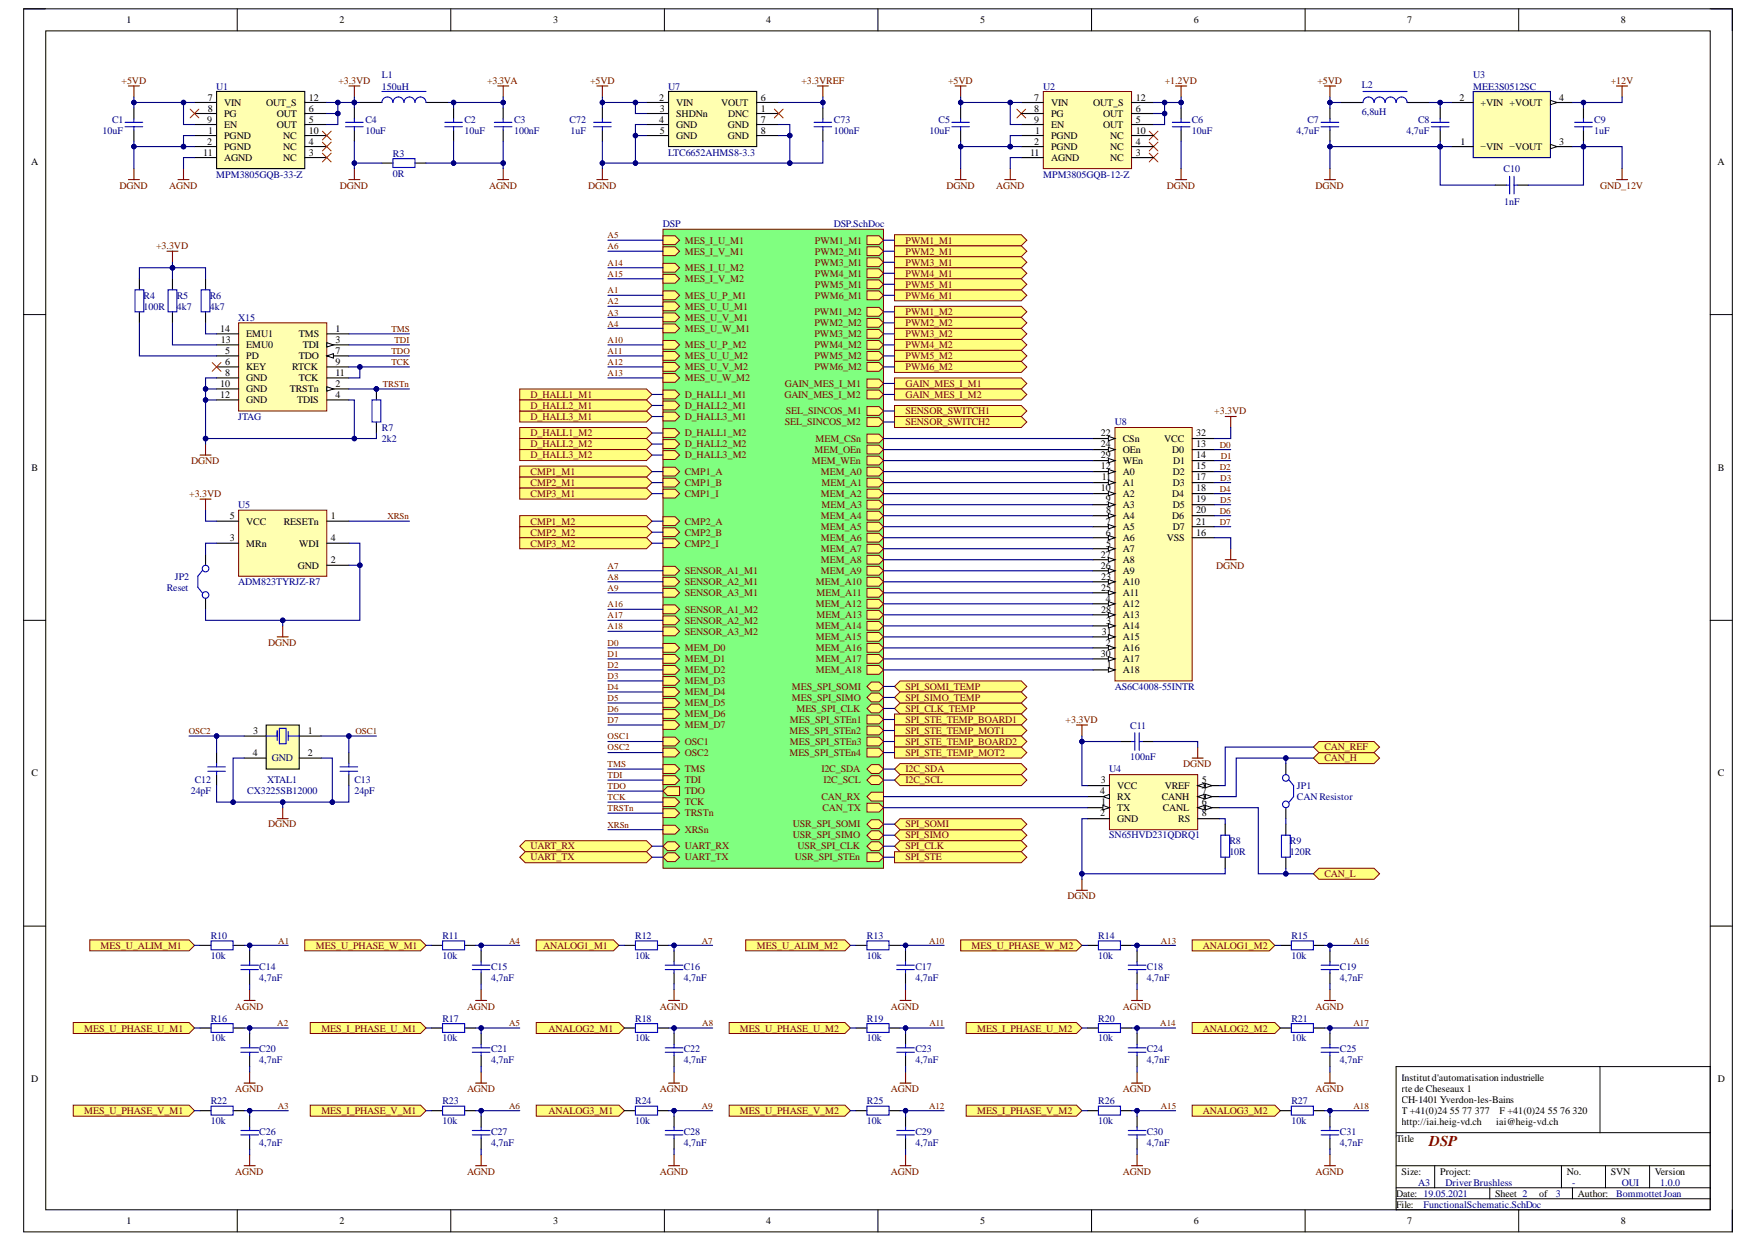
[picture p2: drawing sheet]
<svg xmlns="http://www.w3.org/2000/svg" width="297mm" height="210mm" viewBox="0 0 297 210" stroke-linecap="round" stroke-linejoin="round" font-family="sans-serif">
<defs><g id="words">
<text font-size="2.5" fill="#800000" x="241.5" y="193.5">DSP</text>
<g font-size="1.7">
<text x="21.4" y="3.9">1</text>
<text x="57.3" y="3.9">2</text>
<text x="93.5" y="3.9">3</text>
<text x="129.5" y="3.9">4</text>
<text x="165.6" y="3.9">5</text>
<text x="201.7" y="3.9">6</text>
<text x="237.7" y="3.9">7</text>
<text x="273.9" y="3.9">8</text>
<text x="35.1" y="17">7</text>
<text x="37.9" y="17.9">VIN</text>
<text x="45" y="17.9">OUT_S</text>
<text x="52.2" y="17">12</text>
<text x="111.4" y="17">2</text>
<text x="114.3" y="17.9">VIN</text>
<text x="121.9" y="17.9">VOUT</text>
<text x="128.6" y="17">6</text>
<text x="174.7" y="17">7</text>
<text x="177.6" y="17.9">VIN</text>
<text x="184.7" y="17.9">OUT_S</text>
<text x="191.9" y="17">12</text>
<text x="246.6" y="17">2</text>
<text x="250.2" y="17.9">+VIN +VOUT</text>
<text x="263.4" y="17">4</text>
<text x="35" y="20.7">9</text>
<text x="35.1" y="18.8">8</text>
<text x="35.2" y="22.5">1</text>
<text x="37.9" y="23.5">PGND</text>
<text x="37.9" y="19.8">PG</text>
<text x="37.9" y="21.6">EN</text>
<text x="46.8" y="21.6">OUT</text>
<text x="46.8" y="19.8">OUT</text>
<text x="47.9" y="23.5">NC</text>
<text x="52.2" y="20.7">5</text>
<text x="52.2" y="18.8">6</text>
<text x="52.2" y="22.5">10</text>
<text x="111.4" y="20.7">4</text>
<text x="111.5" y="18.8">3</text>
<text x="111.5" y="22.5">5</text>
<text x="114.3" y="19.8">SHDNn</text>
<text x="114.3" y="21.6">GND</text>
<text x="114.3" y="23.5">GND</text>
<text x="123" y="21.6">GND</text>
<text x="123" y="23.5">GND</text>
<text x="123.1" y="19.8">DNC</text>
<text x="128.6" y="18.8">1</text>
<text x="128.6" y="20.7">7</text>
<text x="128.6" y="22.5">8</text>
<text x="174.7" y="18.8">8</text>
<text x="174.7" y="20.7">9</text>
<text x="174.9" y="22.5">1</text>
<text x="177.6" y="23.5">PGND</text>
<text x="177.6" y="19.8">PG</text>
<text x="177.6" y="21.6">EN</text>
<text x="186.4" y="21.6">OUT</text>
<text x="186.4" y="19.8">OUT</text>
<text x="187.6" y="23.5">NC</text>
<text x="191.9" y="20.7">5</text>
<text x="191.9" y="18.8">6</text>
<text x="191.9" y="22.5">10</text>
<text x="5.2" y="27.9">A</text>
<text x="34.3" y="26.3">11</text>
<text x="35" y="24.4">2</text>
<text x="37.9" y="25.3">PGND</text>
<text x="37.9" y="27.2">AGND</text>
<text x="47.9" y="27.2">NC</text>
<text x="47.9" y="25.3">NC</text>
<text x="52.2" y="26.3">3</text>
<text x="52.2" y="24.4">4</text>
<text x="174.1" y="26.3">11</text>
<text x="174.7" y="24.4">2</text>
<text x="177.6" y="25.3">PGND</text>
<text x="177.6" y="27.2">AGND</text>
<text x="187.6" y="27.2">NC</text>
<text x="187.6" y="25.3">NC</text>
<text x="191.9" y="26.3">3</text>
<text x="191.9" y="24.4">4</text>
<text x="246.8" y="24.4">1</text>
<text x="250.2" y="25.3">−VIN −VOUT</text>
<text x="263.4" y="24.4">3</text>
<text x="290.2" y="27.9">A</text>
<text x="37.2" y="56">14</text>
<text x="37.3" y="57.9">13</text>
<text x="38.1" y="59.7">5</text>
<text x="41.6" y="58.8">EMU0</text>
<text x="41.6" y="56.9">EMU1</text>
<text x="50.5" y="56.9">TMS</text>
<text x="51.2" y="58.8">TDI</text>
<text x="56.7" y="56">1</text>
<text x="56.7" y="57.9">3</text>
<text x="56.7" y="59.7">7</text>
<text x="37.2" y="65.3">10</text>
<text x="38.1" y="61.6">6</text>
<text x="38.1" y="63.4">8</text>
<text x="41.6" y="60.7">PD</text>
<text x="41.6" y="62.5">KEY</text>
<text x="41.6" y="64.4">GND</text>
<text x="49.4" y="62.5">RTCK</text>
<text x="50.5" y="60.7">TDO</text>
<text x="50.5" y="64.4">TCK</text>
<text x="56.7" y="61.6">9</text>
<text x="56.7" y="63.4">11</text>
<text x="56.7" y="65.3">2</text>
<text x="37.2" y="67.2">12</text>
<text x="41.6" y="66.2">GND</text>
<text x="41.6" y="68.1">GND</text>
<text x="49" y="66.2">TRSTn</text>
<text x="50.2" y="68.1">TDIS</text>
<text x="56.7" y="67.2">4</text>
<text x="186" y="73.7">22</text>
<text x="186" y="75.5">24</text>
<text x="186" y="77.4">29</text>
<text x="189.7" y="74.6">CSn</text>
<text x="189.7" y="76.5">OEn</text>
<text x="196.7" y="74.6">VCC</text>
<text x="198.1" y="76.5">D0</text>
<text x="202.1" y="73.7">32</text>
<text x="202.1" y="75.5">13</text>
<text x="202.1" y="77.4">14</text>
<text x="5.3" y="79.5">B</text>
<text x="186" y="79.2">12</text>
<text x="186" y="83">10</text>
<text x="186.1" y="81.1">11</text>
<text x="189.7" y="78.3">WEn</text>
<text x="189.7" y="80.2">A0</text>
<text x="189.7" y="82">A1</text>
<text x="189.7" y="83.9">A2</text>
<text x="198.1" y="83.9">D4</text>
<text x="198.2" y="80.2">D2</text>
<text x="198.2" y="82">D3</text>
<text x="198.2" y="78.3">D1</text>
<text x="202.1" y="79.2">15</text>
<text x="202.1" y="81.1">17</text>
<text x="202.1" y="83">18</text>
<text x="290.3" y="79.5">B</text>
<text x="38.8" y="87.7">5</text>
<text x="41.6" y="88.6">VCC</text>
<text x="48" y="88.6">RESETn</text>
<text x="55.9" y="87.7">1</text>
<text x="186.8" y="84.8">9</text>
<text x="186.8" y="88.6">7</text>
<text x="186.9" y="86.7">8</text>
<text x="189.7" y="85.7">A3</text>
<text x="189.7" y="87.7">A4</text>
<text x="189.7" y="89.5">A5</text>
<text x="198.1" y="87.7">D6</text>
<text x="198.2" y="85.7">D5</text>
<text x="198.2" y="89.5">D7</text>
<text x="202.1" y="84.8">19</text>
<text x="202.1" y="86.7">20</text>
<text x="202.1" y="88.6">21</text>
<text x="38.8" y="91.4">3</text>
<text x="41.6" y="92.3">MRn</text>
<text x="50.6" y="92.3">WDI</text>
<text x="55.9" y="91.4">4</text>
<text x="55.9" y="95.1">2</text>
<text x="186" y="94.2">27</text>
<text x="186.8" y="90.5">6</text>
<text x="186.9" y="92.3">5</text>
<text x="189.7" y="91.4">A6</text>
<text x="189.7" y="93.3">A7</text>
<text x="189.7" y="95.1">A8</text>
<text x="197.1" y="91.4">VSS</text>
<text x="202.1" y="90.5">16</text>
<text x="50.3" y="96.1">GND</text>
<text x="186" y="96.1">26</text>
<text x="186.1" y="97.9">23</text>
<text x="186.1" y="99.8">25</text>
<text x="186.8" y="101.6">4</text>
<text x="189.7" y="97">A9</text>
<text x="189.7" y="98.8">A10</text>
<text x="189.7" y="100.7">A11</text>
<text x="186.1" y="103.5">28</text>
<text x="186.1" y="107.2">31</text>
<text x="186.9" y="105.3">3</text>
<text x="189.7" y="102.6">A12</text>
<text x="189.7" y="104.4">A13</text>
<text x="189.7" y="106.3">A14</text>
<text x="186" y="110.9">30</text>
<text x="186.8" y="109.1">2</text>
<text x="187" y="112.8">1</text>
<text x="189.7" y="108.1">A15</text>
<text x="189.7" y="110">A16</text>
<text x="189.7" y="111.8">A17</text>
<text x="189.7" y="113.7">A18</text>
<text x="42.8" y="123.9">3</text>
<text x="52" y="123.9">1</text>
<text x="5.3" y="131.1">C</text>
<text x="42.7" y="127.6">4</text>
<text x="52" y="127.6">2</text>
<text x="290.3" y="131.1">C</text>
<text x="185.9" y="137.9">2</text>
<text x="185.9" y="134.2">4</text>
<text x="186" y="132.3">3</text>
<text x="186.1" y="136">1</text>
<text x="188.8" y="136.9">TX</text>
<text x="188.8" y="133.2">VCC</text>
<text x="188.8" y="135.1">RX</text>
<text x="196.3" y="135.1">CANH</text>
<text x="196.5" y="136.9">CANL</text>
<text x="196.8" y="133.2">VREF</text>
<text x="203.1" y="137.9">8</text>
<text x="203.1" y="134.2">7</text>
<text x="203.1" y="136">6</text>
<text x="203.1" y="132.3">5</text>
<text x="188.8" y="138.8">GND</text>
<text x="199.1" y="138.8">RS</text>
<text x="5.2" y="182.7">D</text>
<text x="236.8" y="182.6">Institutd'automatisation industrielle</text>
<text x="236.8" y="184.4">rte de Cheseaux 1</text>
<text x="290.3" y="182.7">D</text>
<text x="236.8" y="186.3">CH-1401 Yverdon-les-Bains</text>
<text x="236.8" y="188.1">T +41(0)24 55 77 377</text>
<text x="236.8" y="190">http://iai.heig-vd.ch</text>
<text x="252.8" y="190">iai@heig-vd.ch</text>
<text x="253.4" y="188.1">F +41(0)24 55 76 320</text>
<text x="235.9" y="192.8">Title</text>
<text x="235.9" y="202.1">Date: 19.05.2021</text>
<text x="235.9" y="203.9">File:</text>
<text x="236.8" y="198.4">Size:</text>
<text x="243.3" y="198.4">Project:</text>
<text x="252.6" y="202.1">Sheet 2</text>
<text x="260.1" y="202.1">of</text>
<text x="264.7" y="198.4">No.</text>
<text x="266.6" y="202.1">Author:</text>
<text x="272.2" y="198.4">SVN</text>
<text x="279.6" y="198.4">Version</text>
<text x="21.4" y="206.7">1</text>
<text x="57.3" y="206.7">2</text>
<text x="93.5" y="206.7">3</text>
<text x="129.5" y="206.7">4</text>
<text x="165.6" y="206.7">5</text>
<text x="201.7" y="206.7">6</text>
<text x="237.7" y="206.7">7</text>
<text x="273.9" y="206.7">8</text>
</g>
<g font-size="1.7" fill="#800000">
<text x="20.6" y="14.2">+5VD</text>
<text x="57.2" y="14.2">+3.3VD</text>
<text x="82.3" y="14.2">+3.3VA</text>
<text x="99.7" y="14.2">+5VD</text>
<text x="135.4" y="14.2">+3.3VREF</text>
<text x="160.2" y="14.2">+5VD</text>
<text x="196.8" y="14.2">+1.2VD</text>
<text x="222.6" y="14.2">+5VD</text>
<text x="272.2" y="14.2">+12V</text>
<text x="20.2" y="31.8">DGND</text>
<text x="28.6" y="31.8">AGND</text>
<text x="57.4" y="31.8">DGND</text>
<text x="82.6" y="31.8">AGND</text>
<text x="99.4" y="31.8">DGND</text>
<text x="159.9" y="31.8">DGND</text>
<text x="168.3" y="31.8">AGND</text>
<text x="197.1" y="31.8">DGND</text>
<text x="222.3" y="31.8">DGND</text>
<text x="270.4" y="31.8">GND_12V</text>
<text x="115.7" y="41.1">MES_I_U_M1</text>
<text x="137.7" y="41.1">PWM1_M1</text>
<text x="153" y="41.1">PWM1_M1</text>
<text x="26.4" y="42.1">+3.3VD</text>
<text x="115.7" y="45.8">MES_I_U_M2</text>
<text x="115.7" y="43">MES_I_V_M1</text>
<text x="115.7" y="47.6">MES_I_V_M2</text>
<text x="137.7" y="43">PWM2_M1</text>
<text x="137.7" y="44.9">PWM3_M1</text>
<text x="137.7" y="46.7">PWM4_M1</text>
<text x="153" y="43">PWM2_M1</text>
<text x="153" y="44.9">PWM3_M1</text>
<text x="153" y="46.7">PWM4_M1</text>
<text x="115.7" y="50.4">MES_U_P_M1</text>
<text x="115.7" y="52.3">MES_U_U_M1</text>
<text x="137.6" y="53.2">PWM1_M2</text>
<text x="137.7" y="48.6">PWM5_M1</text>
<text x="137.7" y="50.4">PWM6_M1</text>
<text x="153" y="50.4">PWM6_M1</text>
<text x="153" y="48.6">PWM5_M1</text>
<text x="153" y="53.2">PWM1_M2</text>
<text x="115.7" y="58.8">MES_U_P_M2</text>
<text x="115.7" y="54.1">MES_U_V_M1</text>
<text x="115.7" y="56">MES_U_W_M1</text>
<text x="137.6" y="56.9">PWM3_M2</text>
<text x="137.6" y="58.8">PWM4_M2</text>
<text x="137.6" y="55.1">PWM2_M2</text>
<text x="153" y="55.1">PWM2_M2</text>
<text x="153" y="58.8">PWM4_M2</text>
<text x="153" y="56.9">PWM3_M2</text>
<text x="115.7" y="60.7">MES_U_U_M2</text>
<text x="115.7" y="62.5">MES_U_V_M2</text>
<text x="115.7" y="64.4">MES_U_W_M2</text>
<text x="132.6" y="65.3">GAIN_MES_I_M1</text>
<text x="137.6" y="60.7">PWM5_M2</text>
<text x="137.6" y="62.5">PWM6_M2</text>
<text x="153" y="60.7">PWM5_M2</text>
<text x="153" y="62.5">PWM6_M2</text>
<text x="153" y="65.3">GAIN_MES_I_M1</text>
<text x="89.6" y="70.9">D_HALL3_M1</text>
<text x="89.6" y="67.2">D_HALL1_M1</text>
<text x="89.6" y="69">D_HALL2_M1</text>
<text x="115.7" y="70.9">D_HALL3_M1</text>
<text x="115.7" y="67.2">D_HALL1_M1</text>
<text x="115.7" y="69">D_HALL2_M1</text>
<text x="132.5" y="67.2">GAIN_MES_I_M2</text>
<text x="132.6" y="71.8">SEL_SINCOS_M2</text>
<text x="132.8" y="69.9">SEL_SINCOS_M1</text>
<text x="153" y="67.2">GAIN_MES_I_M2</text>
<text x="153" y="71.8">SENSOR_SWITCH2</text>
<text x="153" y="69.9">SENSOR_SWITCH1</text>
<text x="205.2" y="69.9">+3.3VD</text>
<text x="89.6" y="73.7">D_HALL1_M2</text>
<text x="89.6" y="75.5">D_HALL2_M2</text>
<text x="89.6" y="77.4">D_HALL3_M2</text>
<text x="115.7" y="77.4">D_HALL3_M2</text>
<text x="115.7" y="75.5">D_HALL2_M2</text>
<text x="115.7" y="73.7">D_HALL1_M2</text>
<text x="137.6" y="76.5">MEM_OEn</text>
<text x="137.8" y="74.6">MEM_CSn</text>
<text x="32" y="83.9">+3.3VD</text>
<text x="32.3" y="78.3">DGND</text>
<text x="89.6" y="80.2">CMP1_M1</text>
<text x="89.6" y="82">CMP2_M1</text>
<text x="89.6" y="83.9">CMP3_M1</text>
<text x="115.7" y="83.9">CMP1_I</text>
<text x="115.7" y="80.2">CMP1_A</text>
<text x="115.7" y="82">CMP1_B</text>
<text x="137.2" y="78.3">MEM_WEn</text>
<text x="138.7" y="83.9">MEM_A2</text>
<text x="138.7" y="80.2">MEM_A0</text>
<text x="138.8" y="82">MEM_A1</text>
<text x="89.6" y="88.6">CMP1_M2</text>
<text x="115.7" y="88.6">CMP2_A</text>
<text x="138.7" y="89.5">MEM_A5</text>
<text x="138.7" y="87.7">MEM_A4</text>
<text x="138.8" y="85.7">MEM_A3</text>
<text x="89.6" y="90.5">CMP2_M2</text>
<text x="89.6" y="92.3">CMP3_M2</text>
<text x="115.7" y="92.3">CMP2_I</text>
<text x="115.7" y="90.5">CMP2_B</text>
<text x="138.7" y="93.3">MEM_A7</text>
<text x="138.7" y="91.4">MEM_A6</text>
<text x="138.7" y="95.1">MEM_A8</text>
<text x="115.7" y="100.7">SENSOR_A3_M1</text>
<text x="115.7" y="98.8">SENSOR_A2_M1</text>
<text x="115.7" y="97">SENSOR_A1_M1</text>
<text x="137.9" y="98.8">MEM_A10</text>
<text x="137.9" y="100.7">MEM_A11</text>
<text x="138.7" y="97">MEM_A9</text>
<text x="205.5" y="96.1">DGND</text>
<text x="115.7" y="107.2">SENSOR_A3_M2</text>
<text x="115.7" y="105.3">SENSOR_A2_M2</text>
<text x="115.7" y="103.5">SENSOR_A1_M2</text>
<text x="137.9" y="106.3">MEM_A14</text>
<text x="137.9" y="102.6">MEM_A12</text>
<text x="137.9" y="104.4">MEM_A13</text>
<text x="45.3" y="109.1">DGND</text>
<text x="115.7" y="111.8">MEM_D1</text>
<text x="115.7" y="110">MEM_D0</text>
<text x="115.7" y="113.7">MEM_D2</text>
<text x="137.9" y="113.7">MEM_A18</text>
<text x="137.9" y="108.1">MEM_A15</text>
<text x="137.9" y="110">MEM_A16</text>
<text x="137.9" y="111.8">MEM_A17</text>
<text x="115.7" y="117.4">MEM_D4</text>
<text x="115.7" y="119.3">MEM_D5</text>
<text x="115.7" y="115.6">MEM_D3</text>
<text x="133.8" y="116.5">MES_SPI_SOMI</text>
<text x="133.8" y="118.4">MES_SPI_SIMO</text>
<text x="153" y="116.5">SPI_SOMI_TEMP</text>
<text x="153" y="118.4">SPI_SIMO_TEMP</text>
<text x="115.7" y="121.1">MEM_D6</text>
<text x="115.7" y="123">MEM_D7</text>
<text x="115.7" y="125.8">OSC1</text>
<text x="133.4" y="123.9">MES_SPI_STEn2</text>
<text x="133.5" y="122.1">MES_SPI_STEn1</text>
<text x="133.5" y="125.8">MES_SPI_STEn3</text>
<text x="134.6" y="120.2">MES_SPI_CLK</text>
<text x="153" y="120.2">SPI_CLK_TEMP</text>
<text x="153" y="122.1">SPI_STE_TEMP_BOARD1</text>
<text x="153" y="123.9">SPI_STE_TEMP_MOT1</text>
<text x="153" y="125.8">SPI_STE_TEMP_BOARD2</text>
<text x="180.1" y="122.1">+3.3VD</text>
<text x="115.7" y="127.6">OSC2</text>
<text x="115.7" y="130.4">TMS</text>
<text x="133.4" y="127.6">MES_SPI_STEn4</text>
<text x="138.8" y="130.4">I2C_SDA</text>
<text x="153" y="127.6">SPI_STE_TEMP_MOT2</text>
<text x="153" y="130.4">I2C_SDA</text>
<text x="199.9" y="129.5">DGND</text>
<text x="223.8" y="128.6">CAN_H</text>
<text x="223.8" y="126.7">CAN_REF</text>
<text x="115.7" y="132.3">TDI</text>
<text x="115.7" y="137.9">TRSTn</text>
<text x="115.7" y="136">TCK</text>
<text x="115.7" y="134.2">TDO</text>
<text x="138.8" y="135.1">CAN_RX</text>
<text x="139" y="136.9">CAN_TX</text>
<text x="139.1" y="132.3">I2C_SCL</text>
<text x="153" y="132.3">I2C_SCL</text>
<text x="45.3" y="139.7">DGND</text>
<text x="89.6" y="143.4">UART_RX</text>
<text x="115.7" y="140.7">XRSn</text>
<text x="115.7" y="143.4">UART_RX</text>
<text x="134" y="141.6">USR_SPI_SIMO</text>
<text x="134" y="139.7">USR_SPI_SOMI</text>
<text x="134.7" y="143.4">USR_SPI_CLK</text>
<text x="153" y="141.6">SPI_SIMO</text>
<text x="153" y="139.7">SPI_SOMI</text>
<text x="153" y="143.4">SPI_CLK</text>
<text x="89.6" y="145.3">UART_TX</text>
<text x="115.7" y="145.3">UART_TX</text>
<text x="134.3" y="145.3">USR_SPI_STEn</text>
<text x="153" y="145.3">SPI_STE</text>
<text x="223.8" y="148.1">CAN_L</text>
<text x="180.4" y="151.8">DGND</text>
<text x="17" y="160.2">MES_U_ALIM_M1</text>
<text x="53.4" y="160.2">MES_U_PHASE_W_M1</text>
<text x="91.8" y="160.2">ANALOG1_M1</text>
<text x="127.9" y="160.2">MES_U_ALIM_M2</text>
<text x="164.2" y="160.2">MES_U_PHASE_W_M2</text>
<text x="203.2" y="160.2">ANALOG1_M2</text>
<text x="39.7" y="170.5">AGND</text>
<text x="78.9" y="170.5">AGND</text>
<text x="111.5" y="170.5">AGND</text>
<text x="150.5" y="170.5">AGND</text>
<text x="189.7" y="170.5">AGND</text>
<text x="222.3" y="170.5">AGND</text>
<text x="14.2" y="174.2">MES_U_PHASE_U_M1</text>
<text x="54.3" y="174.2">MES_I_PHASE_U_M1</text>
<text x="92.7" y="174.2">ANALOG2_M1</text>
<text x="125" y="174.2">MES_U_PHASE_U_M2</text>
<text x="165.1" y="174.2">MES_I_PHASE_U_M2</text>
<text x="203.2" y="174.2">ANALOG2_M2</text>
<text x="39.7" y="184.4">AGND</text>
<text x="78.9" y="184.4">AGND</text>
<text x="111.5" y="184.4">AGND</text>
<text x="150.5" y="184.4">AGND</text>
<text x="189.7" y="184.4">AGND</text>
<text x="222.3" y="184.4">AGND</text>
<text x="14.2" y="188.1">MES_U_PHASE_V_M1</text>
<text x="54.3" y="188.1">MES_I_PHASE_V_M1</text>
<text x="92.7" y="188.1">ANALOG3_M1</text>
<text x="125" y="188.1">MES_U_PHASE_V_M2</text>
<text x="165.1" y="188.1">MES_I_PHASE_V_M2</text>
<text x="203.2" y="188.1">ANALOG3_M2</text>
<text x="39.7" y="198.4">AGND</text>
<text x="78.9" y="198.4">AGND</text>
<text x="111.5" y="198.4">AGND</text>
<text x="150.5" y="198.4">AGND</text>
<text x="189.7" y="198.4">AGND</text>
<text x="222.3" y="198.4">AGND</text>
</g>
<g font-size="1.7" fill="#000080">
<text x="36.5" y="15.1">U1</text>
<text x="64.5" y="15.1">150uH</text>
<text x="64.5" y="13.3">L1</text>
<text x="112.9" y="15.1">U7</text>
<text x="176.3" y="15.1">U2</text>
<text x="230.1" y="14.9">L2</text>
<text x="248.9" y="15.1">MEE3S0512SC</text>
<text x="248.9" y="13.3">U3</text>
<text x="17.3" y="22.5">10uF</text>
<text x="18.9" y="20.7">C1</text>
<text x="61.7" y="22.5">10uF</text>
<text x="61.7" y="20.7">C4</text>
<text x="78.5" y="22.5">10uF</text>
<text x="78.5" y="20.7">C2</text>
<text x="86.9" y="22.5">100nF</text>
<text x="86.9" y="20.7">C3</text>
<text x="96.2" y="20.7">C72</text>
<text x="96.4" y="22.5">1uF</text>
<text x="140.9" y="22.5">100nF</text>
<text x="140.9" y="20.7">C73</text>
<text x="157.1" y="22.5">10uF</text>
<text x="158.6" y="20.7">C5</text>
<text x="201.4" y="22.5">10uF</text>
<text x="201.4" y="20.7">C6</text>
<text x="219" y="22.5">4,7uF</text>
<text x="220.9" y="20.7">C7</text>
<text x="230.1" y="19.3">6,8uH</text>
<text x="237.7" y="22.5">4,7uF</text>
<text x="239.6" y="20.7">C8</text>
<text x="269.4" y="22.5">1uF</text>
<text x="269.4" y="20.7">C9</text>
<text x="36.5" y="30">MPM3805GQB-33-Z</text>
<text x="66.4" y="29.8">0R</text>
<text x="66.4" y="26.4">R3</text>
<text x="112.9" y="26.3">LTC6652AHMS8-3.3</text>
<text x="176.3" y="30">MPM3805GQB-12-Z</text>
<text x="254.1" y="29.1">C10</text>
<text x="254.1" y="34.6">1nF</text>
<text x="112" y="38.3">DSP</text>
<text x="140.9" y="38.3">DSP.SchDoc</text>
<text x="24.3" y="52.3">100R</text>
<text x="24.3" y="50.4">R4</text>
<text x="29.9" y="52.3">4k7</text>
<text x="29.9" y="50.4">R5</text>
<text x="35.4" y="52.3">4k7</text>
<text x="35.4" y="50.4">R6</text>
<text x="40.3" y="54.1">X15</text>
<text x="40.3" y="70.9">JTAG</text>
<text x="188.3" y="71.8">U8</text>
<text x="64.5" y="74.6">2k2</text>
<text x="64.5" y="72.7">R7</text>
<text x="40.3" y="85.7">U5</text>
<text x="28.2" y="99.8">Reset</text>
<text x="29.5" y="97.9">JP2</text>
<text x="40.3" y="98.8">ADM823TYRJZ-R7</text>
<text x="188.3" y="116.5">AS6C4008-55INTR</text>
<text x="191" y="123.2">C11</text>
<text x="45.9" y="128.6">GND</text>
<text x="187.4" y="130.4">U4</text>
<text x="191" y="128.4">100nF</text>
<text x="32.2" y="134.2">24pF</text>
<text x="32.9" y="132.3">C12</text>
<text x="41.8" y="134.2">CX3225SB12000</text>
<text x="45.2" y="132.3">XTAL1</text>
<text x="59.9" y="134.2">24pF</text>
<text x="59.9" y="132.3">C13</text>
<text x="219.1" y="135.1">CAN Resistor</text>
<text x="219.1" y="133.2">JP1</text>
<text x="187.4" y="141.6">SN65HVD231QDRQ1</text>
<text x="207.7" y="142.5">R8</text>
<text x="217.9" y="142.5">R9</text>
<text x="207.7" y="144.4">10R</text>
<text x="217.9" y="144.4">120R</text>
<text x="35.6" y="161.9">10k</text>
<text x="35.6" y="158.6">R10</text>
<text x="74.8" y="161.9">10k</text>
<text x="74.8" y="158.6">R11</text>
<text x="107.3" y="161.9">10k</text>
<text x="107.3" y="158.6">R12</text>
<text x="146.5" y="161.9">10k</text>
<text x="146.5" y="158.6">R13</text>
<text x="185.6" y="161.9">10k</text>
<text x="185.6" y="158.6">R14</text>
<text x="218.2" y="161.9">10k</text>
<text x="218.2" y="158.6">R15</text>
<text x="43.8" y="165.6">4,7nF</text>
<text x="43.8" y="163.7">C14</text>
<text x="83" y="165.6">4,7nF</text>
<text x="83" y="163.7">C15</text>
<text x="115.5" y="165.6">4,7nF</text>
<text x="115.5" y="163.7">C16</text>
<text x="154.7" y="165.6">4,7nF</text>
<text x="154.7" y="163.7">C17</text>
<text x="193.8" y="165.6">4,7nF</text>
<text x="193.8" y="163.7">C18</text>
<text x="226.4" y="165.6">4,7nF</text>
<text x="226.4" y="163.7">C19</text>
<text x="35.6" y="172.5">R16</text>
<text x="74.8" y="172.5">R17</text>
<text x="107.3" y="172.5">R18</text>
<text x="146.5" y="172.5">R19</text>
<text x="185.6" y="172.5">R20</text>
<text x="218.2" y="172.5">R21</text>
<text x="35.6" y="175.8">10k</text>
<text x="43.8" y="179.5">4,7nF</text>
<text x="43.8" y="177.7">C20</text>
<text x="74.8" y="175.8">10k</text>
<text x="83" y="179.5">4,7nF</text>
<text x="83" y="177.7">C21</text>
<text x="107.3" y="175.8">10k</text>
<text x="115.5" y="179.5">4,7nF</text>
<text x="115.5" y="177.7">C22</text>
<text x="146.5" y="175.8">10k</text>
<text x="154.7" y="179.5">4,7nF</text>
<text x="154.7" y="177.7">C23</text>
<text x="185.6" y="175.8">10k</text>
<text x="193.8" y="179.5">4,7nF</text>
<text x="193.8" y="177.7">C24</text>
<text x="218.2" y="175.8">10k</text>
<text x="226.4" y="179.5">4,7nF</text>
<text x="226.4" y="177.7">C25</text>
<text x="35.6" y="189.8">10k</text>
<text x="35.6" y="186.5">R22</text>
<text x="43.8" y="191.7">C26</text>
<text x="74.8" y="189.8">10k</text>
<text x="74.8" y="186.5">R23</text>
<text x="83" y="191.7">C27</text>
<text x="107.3" y="189.8">10k</text>
<text x="107.3" y="186.5">R24</text>
<text x="115.5" y="191.7">C28</text>
<text x="146.5" y="189.8">10k</text>
<text x="146.5" y="186.5">R25</text>
<text x="154.7" y="191.7">C29</text>
<text x="185.6" y="189.8">10k</text>
<text x="185.6" y="186.5">R26</text>
<text x="193.8" y="191.7">C30</text>
<text x="218.2" y="189.8">10k</text>
<text x="218.2" y="186.5">R27</text>
<text x="226.4" y="191.7">C31</text>
<text x="43.8" y="193.5">4,7nF</text>
<text x="83" y="193.5">4,7nF</text>
<text x="115.5" y="193.5">4,7nF</text>
<text x="154.7" y="193.5">4,7nF</text>
<text x="193.8" y="193.5">4,7nF</text>
<text x="226.4" y="193.5">4,7nF</text>
<text x="239.6" y="200.2">A3</text>
<text x="240.5" y="203.9">FunctionalSchematic.SchDoc</text>
<text x="244.2" y="200.2">DriverBrushless</text>
<text x="262.9" y="202.1">3</text>
<text x="265.6" y="200.2">-</text>
<text x="273.1" y="202.1">BommottetJoan</text>
<text x="274" y="200.2">OUI</text>
<text x="280.5" y="200.2">1.0.0</text>
</g>
<g font-size="1.5" fill="#800000">
<text x="102.7" y="40.2">A5</text>
<text x="102.7" y="42.1">A6</text>
<text x="102.7" y="44.9">A14</text>
<text x="102.7" y="46.7">A15</text>
<text x="102.7" y="49.5">A1</text>
<text x="102.7" y="51.4">A2</text>
<text x="102.7" y="53.3">A3</text>
<text x="66.1" y="56.1">TMS</text>
<text x="66.1" y="59.8">TDO</text>
<text x="66.6" y="57.9">TDI</text>
<text x="102.7" y="55.2">A4</text>
<text x="102.7" y="57.9">A10</text>
<text x="102.7" y="59.8">A11</text>
<text x="64.7" y="65.4">TRSTn</text>
<text x="66.1" y="61.7">TCK</text>
<text x="102.7" y="61.7">A12</text>
<text x="102.7" y="63.5">A13</text>
<text x="206.1" y="75.6">D0</text>
<text x="206.3" y="77.5">D1</text>
<text x="206.1" y="79.3">D2</text>
<text x="206.1" y="83">D4</text>
<text x="206.2" y="81.2">D3</text>
<text x="65.5" y="87.7">XRSn</text>
<text x="206.1" y="86.8">D6</text>
<text x="206.1" y="88.6">D7</text>
<text x="206.2" y="84.9">D5</text>
<text x="102.7" y="96.1">A7</text>
<text x="102.7" y="97.9">A8</text>
<text x="102.7" y="99.8">A9</text>
<text x="102.7" y="102.6">A16</text>
<text x="102.7" y="104.4">A17</text>
<text x="102.7" y="106.3">A18</text>
<text x="102.7" y="109.1">D0</text>
<text x="102.7" y="110.9">D1</text>
<text x="102.7" y="112.8">D2</text>
<text x="102.7" y="114.6">D3</text>
<text x="102.7" y="116.5">D4</text>
<text x="102.7" y="118.4">D5</text>
<text x="31.9" y="123.9">OSC2</text>
<text x="60" y="123.9">OSC1</text>
<text x="102.7" y="124.9">OSC1</text>
<text x="102.7" y="120.2">D6</text>
<text x="102.7" y="122.1">D7</text>
<text x="102.7" y="126.7">OSC2</text>
<text x="102.7" y="129.5">TMS</text>
<text x="102.7" y="131.4">TDI</text>
<text x="102.7" y="133.2">TDO</text>
<text x="102.7" y="135.2">TCK</text>
<text x="102.7" y="137">TRSTn</text>
<text x="102.7" y="139.8">XRSn</text>
<text x="47" y="159.3">A1</text>
<text x="86" y="159.3">A4</text>
<text x="118.6" y="159.3">A7</text>
<text x="157" y="159.3">A10</text>
<text x="196.1" y="159.3">A13</text>
<text x="228.7" y="159.3">A16</text>
<text x="46.9" y="173.3">A2</text>
<text x="86" y="173.3">A5</text>
<text x="118.7" y="173.3">A8</text>
<text x="157.1" y="173.3">A11</text>
<text x="196" y="173.3">A14</text>
<text x="228.7" y="173.3">A17</text>
<text x="46.9" y="187.2">A3</text>
<text x="86" y="187.2">A6</text>
<text x="118.6" y="187.2">A9</text>
<text x="157" y="187.2">A12</text>
<text x="196.1" y="187.2">A15</text>
<text x="228.7" y="187.2">A18</text>
</g>
</g></defs>
<path d="M4 1.5h288.7v206.5h-288.7z" fill="none" stroke="#000" stroke-width=".17"/>
<path d="M7.7 5.2h281.3v199.1h-281.3z" fill-rule="evenodd" fill="#fff"/>
<g fill="none" stroke="#000" stroke-width=".17">
<path d="M4 1.5h3.7M7.7 5.2h281.3v199.1h-281.3zM40.1 1.5v3.7M76.2 1.5v3.7M112.3 1.5v3.7M148.3 1.5v3.7M184.4 1.5v3.7M220.5 1.5v3.7M256.6 1.5v3.7M289 1.5h3.7v3.7M4 53.1h3.7M289 53.1h3.7"/>
<path d="M4 104.8h3.7M289 104.8h3.7M4 156.4h3.7M289 156.4h3.7M235.9 180.1h53.1v24.2h-53.1zM235.9 191.3h53.1M235.9 196.9h53.1M242.4 196.9v3.7M263.8 196.9v3.7M270.3 180.1v11.2M271.3 196.9v3.7M278.7 196.9v3.7"/>
<path d="M40.1 204.3v3.7M76.2 204.3v3.7M112.3 204.3v3.7M148.3 204.3v3.7M184.4 204.3v3.7M220.5 204.3v3.7M235.9 202.4h53.1M235.9 200.6h53.1M251.7 200.6v1.8M256.6 204.3v3.7M265.7 200.6v1.8M292.7 204.3v3.7"/>
</g>
<path d="M151.1 41.5h21.5l.9 .9-.9 1h-21.5z" fill-rule="evenodd" fill="#ffff80"/>
<path d="M151.1 41.5h21.5l.9 .9-.9 1h-21.5z" fill="none" stroke="#800000" stroke-width=".17"/>
<path d="M151.1 39.6h21.5l.9 1-.9 .9h-21.5z" fill-rule="evenodd" fill="#ffff80"/>
<path d="M151.1 39.6h21.5l.9 1-.9 .9h-21.5z" fill="none" stroke="#800000" stroke-width=".17"/>
<path d="M151.1 43.4h21.5l.9 .9-.9 .9h-21.5z" fill-rule="evenodd" fill="#ffff80"/>
<path d="M151.1 43.4h21.5l.9 .9-.9 .9h-21.5z" fill="none" stroke="#800000" stroke-width=".17"/>
<path d="M151.1 45.2h21.5l.9 1-.9 .9h-21.5z" fill-rule="evenodd" fill="#ffff80"/>
<path d="M151.1 45.2h21.5l.9 1-.9 .9h-21.5z" fill="none" stroke="#800000" stroke-width=".17"/>
<path d="M151.1 48.9h21.5l.9 1-.9 .9h-21.5z" fill-rule="evenodd" fill="#ffff80"/>
<path d="M151.1 48.9h21.5l.9 1-.9 .9h-21.5z" fill="none" stroke="#800000" stroke-width=".17"/>
<path d="M151.1 47.1h21.5l.9 .9-.9 .9h-21.5z" fill-rule="evenodd" fill="#ffff80"/>
<path d="M151.1 47.1h21.5l.9 .9-.9 .9h-21.5z" fill="none" stroke="#800000" stroke-width=".17"/>
<path d="M151.1 51.7h21.5l.9 1-.9 .9h-21.5z" fill-rule="evenodd" fill="#ffff80"/>
<path d="M151.1 51.7h21.5l.9 1-.9 .9h-21.5z" fill="none" stroke="#800000" stroke-width=".17"/>
<path d="M151.1 53.6h21.5l.9 .9-.9 1h-21.5z" fill-rule="evenodd" fill="#ffff80"/>
<path d="M151.1 53.6h21.5l.9 .9-.9 1h-21.5z" fill="none" stroke="#800000" stroke-width=".17"/>
<path d="M151.1 57.3h21.5l.9 .9-.9 1h-21.5z" fill-rule="evenodd" fill="#ffff80"/>
<path d="M151.1 57.3h21.5l.9 .9-.9 1h-21.5z" fill="none" stroke="#800000" stroke-width=".17"/>
<path d="M151.1 55.5h21.5l.9 .9-.9 .9h-21.5z" fill-rule="evenodd" fill="#ffff80"/>
<path d="M151.1 55.5h21.5l.9 .9-.9 .9h-21.5z" fill="none" stroke="#800000" stroke-width=".17"/>
<path d="M151.1 59.2h21.5l.9 .9-.9 .9h-21.5z" fill-rule="evenodd" fill="#ffff80"/>
<path d="M151.1 59.2h21.5l.9 .9-.9 .9h-21.5z" fill="none" stroke="#800000" stroke-width=".17"/>
<path d="M151.1 61h21.5l.9 1-.9 .9h-21.5z" fill-rule="evenodd" fill="#ffff80"/>
<path d="M151.1 61h21.5l.9 1-.9 .9h-21.5z" fill="none" stroke="#800000" stroke-width=".17"/>
<path d="M151.1 141l1-.9h20.5l.9 .9-.9 1h-20.5z" fill-rule="evenodd" fill="#ffff80"/>
<path d="M151.1 141l1-.9h20.5l.9 .9-.9 1h-20.5z" fill="none" stroke="#800000" stroke-width=".17"/>
<path d="M151.1 139.2l1-.9h20.5l.9 .9-.9 .9h-20.5z" fill-rule="evenodd" fill="#ffff80"/>
<path d="M151.1 139.2l1-.9h20.5l.9 .9-.9 .9h-20.5z" fill="none" stroke="#800000" stroke-width=".17"/>
<path d="M151.1 142.9l1-.9h20.5l.9 .9-.9 .9h-20.5z" fill-rule="evenodd" fill="#ffff80"/>
<path d="M151.1 142.9l1-.9h20.5l.9 .9-.9 .9h-20.5z" fill="none" stroke="#800000" stroke-width=".17"/>
<path d="M151.1 143.8h21.5l.9 1-.9 .9h-21.5z" fill-rule="evenodd" fill="#ffff80"/>
<path d="M151.1 143.8h21.5l.9 1-.9 .9h-21.5z" fill="none" stroke="#800000" stroke-width=".17"/>
<path d="M87.8 69.4h21.4l1 .9-1 1h-21.4z" fill-rule="evenodd" fill="#ffff80"/>
<path d="M87.8 69.4h21.4l1 .9-1 1h-21.4z" fill="none" stroke="#800000" stroke-width=".17"/>
<path d="M87.8 65.7h21.4l1 .9-1 .9h-21.4z" fill-rule="evenodd" fill="#ffff80"/>
<path d="M87.8 65.7h21.4l1 .9-1 .9h-21.4z" fill="none" stroke="#800000" stroke-width=".17"/>
<path d="M87.8 72.2h21.4l1 .9-1 1h-21.4z" fill-rule="evenodd" fill="#ffff80"/>
<path d="M87.8 72.2h21.4l1 .9-1 1h-21.4z" fill="none" stroke="#800000" stroke-width=".17"/>
<path d="M87.8 67.5h21.4l1 1-1 .9h-21.4z" fill-rule="evenodd" fill="#ffff80"/>
<path d="M87.8 67.5h21.4l1 1-1 .9h-21.4z" fill="none" stroke="#800000" stroke-width=".17"/>
<path d="M87.8 74.1h21.4l1 .9-1 .9h-21.4z" fill-rule="evenodd" fill="#ffff80"/>
<path d="M87.8 74.1h21.4l1 .9-1 .9h-21.4z" fill="none" stroke="#800000" stroke-width=".17"/>
<path d="M87.8 75.9h21.4l1 .9-1 1h-21.4z" fill-rule="evenodd" fill="#ffff80"/>
<path d="M87.8 75.9h21.4l1 .9-1 1h-21.4z" fill="none" stroke="#800000" stroke-width=".17"/>
<path d="M221.9 128l1-.9h9.3l.9 .9-.9 .9h-9.3z" fill-rule="evenodd" fill="#ffff80"/>
<path d="M221.9 128l1-.9h9.3l.9 .9-.9 .9h-9.3z" fill="none" stroke="#800000" stroke-width=".17"/>
<path d="M221.9 147.6l1-1h9.3l.9 1-.9 .9h-9.3z" fill-rule="evenodd" fill="#ffff80"/>
<path d="M221.9 147.6l1-1h9.3l.9 1-.9 .9h-9.3z" fill="none" stroke="#800000" stroke-width=".17"/>
<path d="M187.5 130.8h14.9v9.3h-14.9z" fill-rule="evenodd" fill="#ffffb0"/>
<path d="M187.5 130.8h14.9v9.3h-14.9z" fill="none" stroke="#800000" stroke-width=".17"/>
<path d="M183.7 136.4h3.8" fill="none" stroke="#000" stroke-width=".19"/>
<path d="M186.3 136l1.2 .4-1.2 .4z" fill="#f8fcff"/>
<path d="M186.3 136l1.2 .4-1.2 .4z" fill="none" stroke="#000" stroke-width=".17"/>
<path d="M183.7 138.3h3.8M183.7 132.7h3.8M183.7 134.5h3.8" fill="none" stroke="#000" stroke-width=".19"/>
<path d="M186.3 134.5l1.2-.3v.7z" fill="#f8fcff"/>
<path d="M186.3 134.5l1.2-.3v.7z" fill="none" stroke="#000" stroke-width=".17"/>
<path d="M202.4 138.3h3.7M202.4 134.5h3.7" fill="none" stroke="#000" stroke-width=".19"/>
<path d="M202.4 134.5l1.1-.3v.7z" fill="#f8fcff"/>
<path d="M202.4 134.5l1.1-.3v.7z" fill="none" stroke="#000" stroke-width=".17"/>
<path d="M203.7 134.2l1.1 .3-1.1 .4z" fill="#f8fcff"/>
<path d="M203.7 134.2l1.1 .3-1.1 .4z" fill="none" stroke="#000" stroke-width=".17"/>
<path d="M202.4 136.4h3.7" fill="none" stroke="#000" stroke-width=".19"/>
<path d="M202.4 136.4l1.1-.4v.8z" fill="#f8fcff"/>
<path d="M202.4 136.4l1.1-.4v.8z" fill="none" stroke="#000" stroke-width=".17"/>
<path d="M203.7 136l1.1 .4-1.1 .4z" fill="#f8fcff"/>
<path d="M203.7 136l1.1 .4-1.1 .4z" fill="none" stroke="#000" stroke-width=".17"/>
<path d="M202.4 132.7h3.7" fill="none" stroke="#000" stroke-width=".19"/>
<path d="M202.4 132.7l1.1-.4v.7z" fill="#f8fcff"/>
<path d="M202.4 132.7l1.1-.4v.7z" fill="none" stroke="#000" stroke-width=".17"/>
<path d="M203.7 132.3l1.1 .4-1.1 .3z" fill="#f8fcff"/>
<path d="M203.7 132.3l1.1 .4-1.1 .3z" fill="none" stroke="#000" stroke-width=".17"/>
<path d="M222.9 125.2h9.3l.9 1-.9 .9h-9.3l-1-.9z" fill-rule="evenodd" fill="#ffff80"/>
<path d="M222.9 125.2h9.3l.9 1-.9 .9h-9.3l-1-.9z" fill="none" stroke="#800000" stroke-width=".17"/>
<path d="M189.3 125.2h1.9M193.1 125.2h1.8M207 139.2v1.8M207 144.8v1.8" fill="none" stroke="#000" stroke-width=".19"/>
<path d="M191.2 125.2h.5M191.7 123.7v3M192.5 123.7v3M192.5 125.2h.6M206.3 141h1.5v3.8h-1.5z" fill="none" stroke="#00f" stroke-width=".19"/>
<path d="M152.1 115h20.5l.9 .9-.9 1h-20.5l-1-1z" fill-rule="evenodd" fill="#ffff80"/>
<path d="M152.1 115h20.5l.9 .9-.9 1h-20.5l-1-1z" fill="none" stroke="#800000" stroke-width=".17"/>
<path d="M151.1 119.6l1-.9h20.5l.9 .9-.9 1h-20.5z" fill-rule="evenodd" fill="#ffff80"/>
<path d="M151.1 119.6l1-.9h20.5l.9 .9-.9 1h-20.5z" fill="none" stroke="#800000" stroke-width=".17"/>
<path d="M151.1 120.6h21.5l.9 .9-.9 .9h-21.5z" fill-rule="evenodd" fill="#ffff80"/>
<path d="M151.1 120.6h21.5l.9 .9-.9 .9h-21.5z" fill="none" stroke="#800000" stroke-width=".17"/>
<path d="M151.1 122.4h21.5l.9 1-.9 .9h-21.5z" fill-rule="evenodd" fill="#ffff80"/>
<path d="M151.1 122.4h21.5l.9 1-.9 .9h-21.5z" fill="none" stroke="#800000" stroke-width=".17"/>
<path d="M151.1 124.3h21.5l.9 .9-.9 1h-21.5z" fill-rule="evenodd" fill="#ffff80"/>
<path d="M151.1 124.3h21.5l.9 .9-.9 1h-21.5z" fill="none" stroke="#800000" stroke-width=".17"/>
<path d="M151.1 126.2h21.5l.9 .9-.9 .9h-21.5z" fill-rule="evenodd" fill="#ffff80"/>
<path d="M151.1 126.2h21.5l.9 .9-.9 .9h-21.5z" fill="none" stroke="#800000" stroke-width=".17"/>
<path d="M181.9 122.4h1.8M182.8 122.4v1.9M201.4 128h1.9M202.4 126.2v1.8M181.9 150.3h1.8M182.8 148.5v1.8" fill="none" stroke="#800000" stroke-width=".19"/>
<path d="M217.3 139.2v1.8M217.3 144.8v1.8" fill="none" stroke="#000" stroke-width=".19"/>
<path d="M216.5 141h1.5v3.8h-1.5z" fill="none" stroke="#00f" stroke-width=".19"/>
<path d="M151.1 117.8l1-.9h20.5l.9 .9-.9 .9h-20.5z" fill-rule="evenodd" fill="#ffff80"/>
<path d="M151.1 117.8l1-.9h20.5l.9 .9-.9 .9h-20.5z" fill="none" stroke="#800000" stroke-width=".17"/>
<path d="M36.6 15.4h14.9v13.1h-14.9z" fill-rule="evenodd" fill="#ffffb0"/>
<g fill="none" stroke="#000" stroke-width=".19">
<path d="M32.9 19.2h3.7M32.9 17.3h3.7M36.6 15.4h14.9v13.1h-14.9zM51.5 19.2h3.7M51.5 17.3h3.7M32.9 22.9h3.7M32.9 24.8h3.7M32.9 26.6h3.7M32.9 21h3.7M51.5 22.9h3.7M51.5 24.8h3.7M51.5 26.6h3.7"/>
<path d="M51.5 21h3.7"/>
</g>
<g fill="none" stroke="#f00" stroke-width=".17">
<path d="M32.1 18.4l1.5 1.5M33.6 18.4l-1.5 1.5M171.8 18.4l1.5 1.5M173.3 18.4l-1.5 1.5M54.5 22.1l1.5 1.5M54.5 24l1.5 1.5M54.5 25.9l1.5 1.5M56 22.1l-1.5 1.5M56 24l-1.5 1.5M56 25.9l-1.5 1.5M194.2 22.1l1.5 1.5M194.2 24l1.5 1.5"/>
<path d="M194.2 25.9l1.5 1.5M195.7 22.1l-1.5 1.5M195.7 24l-1.5 1.5M195.7 25.9l-1.5 1.5"/>
</g>
<path d="M176.3 15.5h14.9v13h-14.9z" fill-rule="evenodd" fill="#ffffb0"/>
<path d="M176.3 15.5h14.9v13h-14.9z" fill="none" stroke="#800000" stroke-width=".17"/>
<g fill="none" stroke="#000" stroke-width=".19">
<path d="M22.6 18.2v1.9M59.9 18.2v1.9M162.3 18.2v1.9M172.6 19.2h3.7M172.6 17.3h3.7M191.2 19.2h3.7M191.2 17.3h3.7M199.6 18.2v1.9M22.6 22v1.8M59.9 22v1.8M162.3 22v1.8M172.6 22.9h3.7"/>
<path d="M172.6 24.8h3.7M172.6 26.6h3.7M172.6 21h3.7M191.2 22.9h3.7M191.2 24.8h3.7M191.2 26.6h3.7M191.2 21h3.7M199.6 22v1.8"/>
</g>
<g fill="none" stroke="#00f" stroke-width=".19">
<path d="M21.1 20.7h3M21.1 21.4h3M22.6 20.1v.6M22.6 21.4v.6M58.4 20.7h3M58.4 21.4h3M59.9 20.1v.6M59.9 21.4v.6M160.8 20.7h3M160.8 21.4h3M162.3 20.1v.6M162.3 21.4v.6"/>
<path d="M198.1 20.7h3M198.1 21.4h3M199.6 20.1v.6M199.6 21.4v.6"/>
</g>
<path d="M248.9 15.5h13.1v11.1h-13.1z" fill-rule="evenodd" fill="#ffffb0"/>
<path d="M248.9 15.5h13.1v11.1h-13.1z" fill="none" stroke="#000080" stroke-width=".19"/>
<path d="M245.2 17.3h3.7M262 17.3h3.7M245.2 24.8h3.7" fill="none" stroke="#000" stroke-width=".19"/>
<path d="M262 16.9l1.1 .4-1.1 .4z" fill="#f8fcff"/>
<path d="M262 16.9l1.1 .4-1.1 .4z" fill="none" stroke="#000" stroke-width=".17"/>
<path d="M262 24.8h3.7" fill="none" stroke="#000" stroke-width=".19"/>
<path d="M262 24.4l1.1 .4-1.1 .3z" fill="#f8fcff"/>
<path d="M262 24.4l1.1 .4-1.1 .3z" fill="none" stroke="#000" stroke-width=".17"/>
<g fill="none" stroke="#000" stroke-width=".19">
<path d="M60.8 17.3h3.7M72 17.3h3.7M76.6 18.2v1.9M85 18.2v1.9M224.7 18.2v1.9M226.6 17.3h3.7M237.7 17.3h3.8M243.3 18.2v1.9M267.5 18.2v1.9M64.5 27.5h1.9M70.1 27.5h1.9M76.6 22v1.8"/>
<path d="M85 22v1.8M224.7 22v1.8M243.3 22v1.8M252.7 31.3h1.8M256.4 31.3h1.8M267.5 22v1.8"/>
</g>
<g fill="none" stroke="#00f" stroke-width=".19">
<path d="M64.5 17.3a.93 .93 0 0 1 1-.9 .93 .93 0 0 1 .9 .9 .93 .93 0 0 1 .9-.9 .93 .93 0 0 1 1 .9 .93 .93 0 0 1 .9-.9 .93 .93 0 0 1 .9 .9 .93 .93 0 0 1 1-.9 .93 .93 0 0 1 .9 .9M64.5 15.4h7.5M230.3 17.3a.94 .94 0 0 1 .9-.9 .94 .94 0 0 1 1 .9 .93 .93 0 0 1 .9-.9 .93 .93 0 0 1 .9 .9 .93 .93 0 0 1 1-.9 .93 .93 0 0 1 .9 .9 .93 .93 0 0 1 .9-.9 .93 .93 0 0 1 .9 .9M230.3 15.5h7.4M66.4 26.8h3.7v1.5h-3.7zM75.1 20.7h3M75.1 21.4h3M76.6 20.1v.6M76.6 21.4v.6M83.5 20.7h3M83.5 21.4h3M85 20.1v.6"/>
<path d="M85 21.4v.6M223.2 20.7h3M223.2 21.4h3M224.7 20.1v.6M224.7 21.4v.6M241.8 20.7h3M241.8 21.4h3M243.3 20.1v.6M243.3 21.4v.6M254.5 31.3h.6M255.1 29.8v3M255.8 29.8v3"/>
<path d="M255.8 31.3h.6M266.1 20.7h2.9M266.1 21.4h2.9M267.5 20.1v.6M267.5 21.4v.6"/>
</g>
<g fill="none" stroke="#800000" stroke-width=".19">
<path d="M21.7 14.5h1.9M22.6 14.5v1.9M58.9 14.5h1.9M59.9 14.5v1.9M84.1 14.5h1.8M85 14.5v1.9M161.4 14.5h1.8M162.3 14.5v1.9M198.6 14.5h1.9M199.6 14.5v1.9M223.8 14.5h1.8M224.7 14.5v1.9"/>
<path d="M273.1 14.5h1.9M274.1 14.5v1.9M21.7 30.3h1.9M22.6 28.5v1.8M30.1 30.3h1.8M31 28.5v1.8M58.9 30.3h1.9M59.9 28.5v1.8M84.1 30.3h1.8M85 28.5v1.8M161.4 30.3h1.8M162.3 28.5v1.8"/>
<path d="M169.8 30.3h1.8M170.7 28.5v1.8M198.6 30.3h1.9M199.6 28.5v1.8M223.8 30.3h1.8M224.7 28.5v1.8M273.1 30.3h1.9M274.1 28.5v1.8"/>
</g>
<path d="M151.1 63.8h21.5l.9 1-.9 .9h-21.5z" fill-rule="evenodd" fill="#ffff80"/>
<path d="M151.1 63.8h21.5l.9 1-.9 .9h-21.5z" fill="none" stroke="#800000" stroke-width=".17"/>
<path d="M151.1 65.7h21.5l.9 .9-.9 .9h-21.5z" fill-rule="evenodd" fill="#ffff80"/>
<path d="M151.1 65.7h21.5l.9 .9-.9 .9h-21.5z" fill="none" stroke="#800000" stroke-width=".17"/>
<path d="M217.3 128.9v1.9M217.3 136.4v1.9M33.8 159.6h1.9M39.4 159.6h1.9M42.2 160.6v1.8M42.2 164.3v1.9" fill="none" stroke="#000" stroke-width=".19"/>
<g fill="none" stroke="#00f" stroke-width=".19">
<path d="M217.8 131.7l.8 1v1.8l-.8 1M35.7 158.9h3.7v1.5h-3.7zM40.7 163h3M40.7 163.7h3M42.2 162.4v.6M42.2 163.7v.6"/>
<circle cx="217.3" cy="135.8" r=".56"/>
<circle cx="217.3" cy="131.4" r=".56"/>
</g>
<path d="M41.3 168.9h1.8M42.2 167.1v1.8" fill="none" stroke="#800000" stroke-width=".19"/>
<path d="M15.2 158.7h16.7l1 .9-1 1h-16.7z" fill-rule="evenodd" fill="#ffff80"/>
<path d="M15.2 158.7h16.7l1 .9-1 1h-16.7z" fill="none" stroke="#800000" stroke-width=".17"/>
<path d="M12.4 186.6h19.5l1 1-1 .9h-19.5z" fill-rule="evenodd" fill="#ffff80"/>
<path d="M12.4 186.6h19.5l1 1-1 .9h-19.5z" fill="none" stroke="#800000" stroke-width=".17"/>
<path d="M12.4 172.7h19.5l1 .9-1 .9h-19.5z" fill-rule="evenodd" fill="#ffff80"/>
<path d="M12.4 172.7h19.5l1 .9-1 .9h-19.5z" fill="none" stroke="#800000" stroke-width=".17"/>
<path d="M51.5 158.7h19.5l1 .9-1 1h-19.5z" fill-rule="evenodd" fill="#ffff80"/>
<path d="M51.5 158.7h19.5l1 .9-1 1h-19.5z" fill="none" stroke="#800000" stroke-width=".17"/>
<path d="M52.4 172.7h18.7l.9 .9-.9 .9h-18.7z" fill-rule="evenodd" fill="#ffff80"/>
<path d="M52.4 172.7h18.7l.9 .9-.9 .9h-18.7z" fill="none" stroke="#800000" stroke-width=".17"/>
<path d="M52.4 186.6h18.7l.9 1-.9 .9h-18.7z" fill-rule="evenodd" fill="#ffff80"/>
<path d="M52.4 186.6h18.7l.9 1-.9 .9h-18.7z" fill="none" stroke="#800000" stroke-width=".17"/>
<path d="M33.8 173.6h1.9M39.4 173.6h1.9M42.2 174.5v1.9M42.2 178.3v1.8" fill="none" stroke="#000" stroke-width=".19"/>
<path d="M35.7 172.9h3.7v1.4h-3.7zM40.7 176.9h3M40.7 177.7h3M42.2 176.4v.5M42.2 177.7v.6" fill="none" stroke="#00f" stroke-width=".19"/>
<path d="M41.3 182.9h1.8M42.2 181v1.9" fill="none" stroke="#800000" stroke-width=".19"/>
<path d="M201.4 172.7h14l.9 .9-.9 .9h-14z" fill-rule="evenodd" fill="#ffff80"/>
<path d="M201.4 172.7h14l.9 .9-.9 .9h-14z" fill="none" stroke="#800000" stroke-width=".17"/>
<path d="M201.4 186.6h14l.9 1-.9 .9h-14z" fill-rule="evenodd" fill="#ffff80"/>
<path d="M201.4 186.6h14l.9 1-.9 .9h-14z" fill="none" stroke="#800000" stroke-width=".17"/>
<path d="M201.4 158.7h13.1l.9 .9-.9 1h-13.1z" fill-rule="evenodd" fill="#ffff80"/>
<path d="M201.4 158.7h13.1l.9 .9-.9 1h-13.1z" fill="none" stroke="#800000" stroke-width=".17"/>
<path d="M162.3 158.7h19.6l.9 .9-.9 1h-19.6z" fill-rule="evenodd" fill="#ffff80"/>
<path d="M162.3 158.7h19.6l.9 .9-.9 1h-19.6z" fill="none" stroke="#800000" stroke-width=".17"/>
<path d="M163.2 172.7h18.7l.9 .9-.9 .9h-18.7z" fill-rule="evenodd" fill="#ffff80"/>
<path d="M163.2 172.7h18.7l.9 .9-.9 .9h-18.7z" fill="none" stroke="#800000" stroke-width=".17"/>
<path d="M163.2 186.6h18.7l.9 1-.9 .9h-18.7z" fill-rule="evenodd" fill="#ffff80"/>
<path d="M163.2 186.6h18.7l.9 1-.9 .9h-18.7z" fill="none" stroke="#800000" stroke-width=".17"/>
<path d="M126 158.7h16.8l.9 .9-.9 1h-16.8z" fill-rule="evenodd" fill="#ffff80"/>
<path d="M126 158.7h16.8l.9 .9-.9 1h-16.8z" fill="none" stroke="#800000" stroke-width=".17"/>
<path d="M123.2 172.7h19.6l.9 .9-.9 .9h-19.6z" fill-rule="evenodd" fill="#ffff80"/>
<path d="M123.2 172.7h19.6l.9 .9-.9 .9h-19.6z" fill="none" stroke="#800000" stroke-width=".17"/>
<path d="M123.2 186.6h19.6l.9 1-.9 .9h-19.6z" fill-rule="evenodd" fill="#ffff80"/>
<path d="M123.2 186.6h19.6l.9 1-.9 .9h-19.6z" fill="none" stroke="#800000" stroke-width=".17"/>
<path d="M90.6 172.7h14l.9 .9-.9 .9h-14z" fill-rule="evenodd" fill="#ffff80"/>
<path d="M90.6 172.7h14l.9 .9-.9 .9h-14z" fill="none" stroke="#800000" stroke-width=".17"/>
<path d="M90.6 186.6h14l.9 1-.9 .9h-14z" fill-rule="evenodd" fill="#ffff80"/>
<path d="M90.6 186.6h14l.9 1-.9 .9h-14z" fill="none" stroke="#800000" stroke-width=".17"/>
<path d="M90.6 158.7h13l1 .9-1 1h-13z" fill-rule="evenodd" fill="#ffff80"/>
<path d="M90.6 158.7h13l1 .9-1 1h-13z" fill="none" stroke="#800000" stroke-width=".17"/>
<g fill="none" stroke="#000" stroke-width=".19">
<path d="M72.9 159.6h1.9M78.5 159.6h1.9M105.5 159.6h1.9M111.1 159.6h1.9M144.6 159.6h1.9M150.2 159.6h1.9M183.7 159.6h1.9M189.3 159.6h1.9M216.3 159.6h1.9M221.9 159.6h1.9M72.9 173.6h1.9M78.5 173.6h1.9"/>
<path d="M81.3 160.6v1.8M81.3 164.3v1.9M81.3 174.5v1.9M81.3 178.3v1.8M105.5 173.6h1.9M111.1 173.6h1.9M113.9 160.6v1.8M113.9 164.3v1.9M113.9 174.5v1.9M113.9 178.3v1.8M144.6 173.6h1.9M150.2 173.6h1.9"/>
<path d="M153 160.6v1.8M153 164.3v1.9M153 174.5v1.9M153 178.3v1.8M183.7 173.6h1.9M189.3 173.6h1.9M192.1 160.6v1.8M192.1 164.3v1.9M192.1 174.5v1.9M192.1 178.3v1.8M216.3 173.6h1.9M221.9 173.6h1.9"/>
<path d="M224.7 160.6v1.8M224.7 164.3v1.9M224.7 174.5v1.9M224.7 178.3v1.8M33.8 187.6h1.9M39.4 187.6h1.9M42.2 188.5v1.8M42.2 192.2v1.9M72.9 187.6h1.9M78.5 187.6h1.9M81.3 188.5v1.8M81.3 192.2v1.9"/>
<path d="M105.5 187.6h1.9M111.1 187.6h1.9M113.9 188.5v1.8M113.9 192.2v1.9M144.6 187.6h1.9M150.2 187.6h1.9M153 188.5v1.8M153 192.2v1.9M183.7 187.6h1.9M189.3 187.6h1.9M192.1 188.5v1.8M192.1 192.2v1.9"/>
<path d="M216.3 187.6h1.9M221.9 187.6h1.9M224.7 188.5v1.8M224.7 192.2v1.9"/>
</g>
<g fill="none" stroke="#00f" stroke-width=".19">
<path d="M74.8 158.9h3.7v1.5h-3.7zM107.4 158.9h3.7v1.5h-3.7zM146.5 158.9h3.7v1.5h-3.7zM185.6 158.9h3.7v1.5h-3.7zM218.2 158.9h3.7v1.5h-3.7zM74.8 172.9h3.7v1.4h-3.7zM79.8 163h3M79.8 163.7h3M79.8 176.9h3M79.8 177.7h3M81.3 162.4v.6M81.3 163.7v.6"/>
<path d="M81.3 176.4v.5M81.3 177.7v.6M107.4 172.9h3.7v1.4h-3.7zM112.4 163h3M112.4 163.7h3M112.4 176.9h3M112.4 177.7h3M113.9 162.4v.6M113.9 163.7v.6M113.9 176.4v.5M113.9 177.7v.6M146.5 172.9h3.7v1.4h-3.7z"/>
<path d="M151.5 163h3M151.5 163.7h3M151.5 176.9h3M151.5 177.7h3M153 162.4v.6M153 163.7v.6M153 176.4v.5M153 177.7v.6M185.6 172.9h3.7v1.4h-3.7zM190.6 163h3M190.6 163.7h3M190.6 176.9h3"/>
<path d="M190.6 177.7h3M192.1 162.4v.6M192.1 163.7v.6M192.1 176.4v.5M192.1 177.7v.6M218.2 172.9h3.7v1.4h-3.7zM223.2 163h3M223.2 163.7h3M223.2 176.9h3M223.2 177.7h3M224.7 162.4v.6M224.7 163.7v.6"/>
<path d="M224.7 176.4v.5M224.7 177.7v.6M35.7 186.8h3.7v1.5h-3.7zM40.7 190.9h3M40.7 191.6h3M42.2 190.3v.6M42.2 191.6v.6M74.8 186.8h3.7v1.5h-3.7zM79.8 190.9h3M79.8 191.6h3M81.3 190.3v.6M81.3 191.6v.6"/>
<path d="M107.4 186.8h3.7v1.5h-3.7zM112.4 190.9h3M112.4 191.6h3M113.9 190.3v.6M113.9 191.6v.6M146.5 186.8h3.7v1.5h-3.7zM151.5 190.9h3M151.5 191.6h3M153 190.3v.6M153 191.6v.6M185.6 186.8h3.7v1.5h-3.7zM190.6 190.9h3"/>
<path d="M190.6 191.6h3M192.1 190.3v.6M192.1 191.6v.6M218.2 186.8h3.7v1.5h-3.7zM223.2 190.9h3M223.2 191.6h3M224.7 190.3v.6M224.7 191.6v.6"/>
</g>
<g fill="none" stroke="#800000" stroke-width=".19">
<path d="M138.1 14.5h1.9M139 14.5v1.9M80.4 168.9h1.8M81.3 167.1v1.8M113 168.9h1.8M113.9 167.1v1.8M152.1 168.9h1.8M153 167.1v1.8M191.2 169h1.9M192.1 167.1v1.9M223.8 169h1.8M224.7 167.1v1.9"/>
<path d="M41.3 196.9h1.8M42.2 195v1.9M80.4 196.9h1.8M80.4 182.9h1.8M81.3 181v1.9M81.3 195v1.9M113 196.9h1.8M113 182.9h1.8M113.9 181v1.9M113.9 195v1.9M152.1 196.9h1.8M152.1 182.9h1.8"/>
<path d="M153 181v1.9M153 195v1.9M191.2 196.9h1.9M191.2 182.9h1.9M192.1 181v1.9M192.1 195v1.9M223.8 196.9h1.8M223.8 182.9h1.8M224.7 181v1.9M224.7 195v1.9"/>
</g>
<path d="M112 38.7h37.3v107.9h-37.3z" fill-rule="evenodd" fill="#80ff80"/>
<path d="M112 38.7h37.3v107.9h-37.3z" fill="none" stroke="#800000" stroke-width=".17"/>
<path d="M146.5 99.4h2l.8 .7-.8 .8h-2z" fill-rule="evenodd" fill="#ffff80"/>
<path d="M146.5 99.4h2l.8 .7-.8 .8h-2z" fill="none" stroke="#800000" stroke-width=".17"/>
<path d="M112 59.4h2.1l.7 .7-.7 .7h-2.1z" fill-rule="evenodd" fill="#ffff80"/>
<path d="M112 59.4h2.1l.7 .7-.7 .7h-2.1z" fill="none" stroke="#800000" stroke-width=".17"/>
<path d="M146.5 112.4h2l.8 .7-.8 .8h-2z" fill-rule="evenodd" fill="#ffff80"/>
<path d="M146.5 112.4h2l.8 .7-.8 .8h-2z" fill="none" stroke="#800000" stroke-width=".17"/>
<path d="M146.5 70.5h2l.8 .8-.8 .7h-2z" fill-rule="evenodd" fill="#ffff80"/>
<path d="M146.5 70.5h2l.8 .8-.8 .7h-2z" fill="none" stroke="#800000" stroke-width=".17"/>
<path d="M112 57.5h2.1l.7 .7-.7 .8h-2.1z" fill-rule="evenodd" fill="#ffff80"/>
<path d="M112 57.5h2.1l.7 .7-.7 .8h-2.1z" fill="none" stroke="#800000" stroke-width=".17"/>
<path d="M112 110.5h2.1l.7 .8-.7 .7h-2.1z" fill-rule="evenodd" fill="#ffff80"/>
<path d="M112 110.5h2.1l.7 .8-.7 .7h-2.1z" fill="none" stroke="#800000" stroke-width=".17"/>
<path d="M112 99.4h2.1l.7 .7-.7 .8h-2.1z" fill-rule="evenodd" fill="#ffff80"/>
<path d="M112 99.4h2.1l.7 .7-.7 .8h-2.1z" fill="none" stroke="#800000" stroke-width=".17"/>
<path d="M112 69.6h2.1l.7 .7-.7 .8h-2.1z" fill-rule="evenodd" fill="#ffff80"/>
<path d="M112 69.6h2.1l.7 .7-.7 .8h-2.1z" fill="none" stroke="#800000" stroke-width=".17"/>
<path d="M112 76.1h2.1l.7 .7-.7 .8h-2.1z" fill-rule="evenodd" fill="#ffff80"/>
<path d="M112 76.1h2.1l.7 .7-.7 .8h-2.1z" fill="none" stroke="#800000" stroke-width=".17"/>
<path d="M146.5 120.8h2l.8 .7-.8 .7h-2z" fill-rule="evenodd" fill="#ffff80"/>
<path d="M146.5 120.8h2l.8 .7-.8 .7h-2z" fill="none" stroke="#800000" stroke-width=".17"/>
<path d="M112 105.9h2.1l.7 .7-.7 .8h-2.1z" fill-rule="evenodd" fill="#ffff80"/>
<path d="M112 105.9h2.1l.7 .7-.7 .8h-2.1z" fill="none" stroke="#800000" stroke-width=".17"/>
<path d="M146.5 124.5h2l.8 .7-.8 .8h-2z" fill-rule="evenodd" fill="#ffff80"/>
<path d="M146.5 124.5h2l.8 .7-.8 .8h-2z" fill="none" stroke="#800000" stroke-width=".17"/>
<path d="M112 44.5h2.1l.7 .7-.7 .8h-2.1z" fill-rule="evenodd" fill="#ffff80"/>
<path d="M112 44.5h2.1l.7 .7-.7 .8h-2.1z" fill="none" stroke="#800000" stroke-width=".17"/>
<path d="M112 108.7h2.1l.7 .7-.7 .7h-2.1z" fill-rule="evenodd" fill="#ffff80"/>
<path d="M112 108.7h2.1l.7 .7-.7 .7h-2.1z" fill="none" stroke="#800000" stroke-width=".17"/>
<path d="M112 82.6h2.1l.7 .8-.7 .7h-2.1z" fill-rule="evenodd" fill="#ffff80"/>
<path d="M112 82.6h2.1l.7 .8-.7 .7h-2.1z" fill="none" stroke="#800000" stroke-width=".17"/>
<path d="M112 116.1h2.1l.7 .8-.7 .7h-2.1z" fill-rule="evenodd" fill="#ffff80"/>
<path d="M112 116.1h2.1l.7 .8-.7 .7h-2.1z" fill="none" stroke="#800000" stroke-width=".17"/>
<path d="M112 91h2.1l.7 .7-.7 .8h-2.1z" fill-rule="evenodd" fill="#ffff80"/>
<path d="M112 91h2.1l.7 .7-.7 .8h-2.1z" fill="none" stroke="#800000" stroke-width=".17"/>
<path d="M146.5 122.6h2l.8 .8-.8 .7h-2z" fill-rule="evenodd" fill="#ffff80"/>
<path d="M146.5 122.6h2l.8 .8-.8 .7h-2z" fill="none" stroke="#800000" stroke-width=".17"/>
<path d="M112 89.1h2.1l.7 .8-.7 .7h-2.1z" fill-rule="evenodd" fill="#ffff80"/>
<path d="M112 89.1h2.1l.7 .8-.7 .7h-2.1z" fill="none" stroke="#800000" stroke-width=".17"/>
<path d="M112 118h2.1l.7 .7-.7 .8h-2.1z" fill-rule="evenodd" fill="#ffff80"/>
<path d="M112 118h2.1l.7 .7-.7 .8h-2.1z" fill="none" stroke="#800000" stroke-width=".17"/>
<path d="M112 119.8h2.1l.7 .8-.7 .7h-2.1z" fill-rule="evenodd" fill="#ffff80"/>
<path d="M112 119.8h2.1l.7 .8-.7 .7h-2.1z" fill="none" stroke="#800000" stroke-width=".17"/>
<path d="M146.5 126.3h2l.8 .8-.8 .7h-2z" fill-rule="evenodd" fill="#ffff80"/>
<path d="M146.5 126.3h2l.8 .8-.8 .7h-2z" fill="none" stroke="#800000" stroke-width=".17"/>
<path d="M146.5 106.8h2l.8 .7-.8 .8h-2z" fill-rule="evenodd" fill="#ffff80"/>
<path d="M146.5 106.8h2l.8 .7-.8 .8h-2z" fill="none" stroke="#800000" stroke-width=".17"/>
<path d="M112 78.9h2.1l.7 .7-.7 .8h-2.1z" fill-rule="evenodd" fill="#ffff80"/>
<path d="M112 78.9h2.1l.7 .7-.7 .8h-2.1z" fill="none" stroke="#800000" stroke-width=".17"/>
<path d="M112 41.7h2.1l.7 .7-.7 .8h-2.1z" fill-rule="evenodd" fill="#ffff80"/>
<path d="M112 41.7h2.1l.7 .7-.7 .8h-2.1z" fill="none" stroke="#800000" stroke-width=".17"/>
<path d="M112 112.4h2.1l.7 .7-.7 .8h-2.1z" fill-rule="evenodd" fill="#ffff80"/>
<path d="M112 112.4h2.1l.7 .7-.7 .8h-2.1z" fill="none" stroke="#800000" stroke-width=".17"/>
<path d="M112 126.3h2.1l.7 .8-.7 .7h-2.1z" fill-rule="evenodd" fill="#ffff80"/>
<path d="M112 126.3h2.1l.7 .8-.7 .7h-2.1z" fill="none" stroke="#800000" stroke-width=".17"/>
<path d="M112 131h2.1l.7 .7-.7 .8h-2.1z" fill-rule="evenodd" fill="#ffff80"/>
<path d="M112 131h2.1l.7 .7-.7 .8h-2.1z" fill="none" stroke="#800000" stroke-width=".17"/>
<path d="M146.5 68.7h2l.8 .7-.8 .8h-2z" fill-rule="evenodd" fill="#ffff80"/>
<path d="M146.5 68.7h2l.8 .7-.8 .8h-2z" fill="none" stroke="#800000" stroke-width=".17"/>
<path d="M112 49.1h2.1l.7 .8-.7 .7h-2.1z" fill-rule="evenodd" fill="#ffff80"/>
<path d="M112 49.1h2.1l.7 .8-.7 .7h-2.1z" fill="none" stroke="#800000" stroke-width=".17"/>
<path d="M112 97.5h2.1l.7 .7-.7 .8h-2.1z" fill-rule="evenodd" fill="#ffff80"/>
<path d="M112 97.5h2.1l.7 .7-.7 .8h-2.1z" fill="none" stroke="#800000" stroke-width=".17"/>
<path d="M112 139.4h2.1l.7 .7-.7 .7h-2.1z" fill-rule="evenodd" fill="#ffff80"/>
<path d="M112 139.4h2.1l.7 .7-.7 .7h-2.1z" fill="none" stroke="#800000" stroke-width=".17"/>
<path d="M112 95.6h2.1l.7 .8-.7 .7h-2.1z" fill-rule="evenodd" fill="#ffff80"/>
<path d="M112 95.6h2.1l.7 .8-.7 .7h-2.1z" fill="none" stroke="#800000" stroke-width=".17"/>
<path d="M112 104h2.1l.7 .8-.7 .7h-2.1z" fill-rule="evenodd" fill="#ffff80"/>
<path d="M112 104h2.1l.7 .8-.7 .7h-2.1z" fill="none" stroke="#800000" stroke-width=".17"/>
<path d="M112 121.7h2.1l.7 .7-.7 .8h-2.1z" fill-rule="evenodd" fill="#ffff80"/>
<path d="M112 121.7h2.1l.7 .7-.7 .8h-2.1z" fill="none" stroke="#800000" stroke-width=".17"/>
<path d="M112 61.2h2.1l.7 .8-.7 .7h-2.1z" fill-rule="evenodd" fill="#ffff80"/>
<path d="M112 61.2h2.1l.7 .8-.7 .7h-2.1z" fill="none" stroke="#800000" stroke-width=".17"/>
<path d="M112 74.2h2.1l.7 .8-.7 .7h-2.1z" fill-rule="evenodd" fill="#ffff80"/>
<path d="M112 74.2h2.1l.7 .8-.7 .7h-2.1z" fill="none" stroke="#800000" stroke-width=".17"/>
<path d="M146.5 108.7h2l.8 .7-.8 .7h-2z" fill-rule="evenodd" fill="#ffff80"/>
<path d="M146.5 108.7h2l.8 .7-.8 .7h-2z" fill="none" stroke="#800000" stroke-width=".17"/>
<path d="M112 124.5h2.1l.7 .7-.7 .8h-2.1z" fill-rule="evenodd" fill="#ffff80"/>
<path d="M112 124.5h2.1l.7 .7-.7 .8h-2.1z" fill="none" stroke="#800000" stroke-width=".17"/>
<path d="M112 46.3h2.1l.7 .8-.7 .7h-2.1z" fill-rule="evenodd" fill="#ffff80"/>
<path d="M112 46.3h2.1l.7 .8-.7 .7h-2.1z" fill="none" stroke="#800000" stroke-width=".17"/>
<path d="M146.5 91.9h2l.8 .8-.8 .7h-2z" fill-rule="evenodd" fill="#ffff80"/>
<path d="M146.5 91.9h2l.8 .8-.8 .7h-2z" fill="none" stroke="#800000" stroke-width=".17"/>
<path d="M146.5 104.9h2l.8 .8-.8 .7h-2z" fill-rule="evenodd" fill="#ffff80"/>
<path d="M146.5 104.9h2l.8 .8-.8 .7h-2z" fill="none" stroke="#800000" stroke-width=".17"/>
<path d="M112 114.2h2.1l.7 .8-.7 .7h-2.1z" fill-rule="evenodd" fill="#ffff80"/>
<path d="M112 114.2h2.1l.7 .8-.7 .7h-2.1z" fill="none" stroke="#800000" stroke-width=".17"/>
<path d="M146.5 97.5h2l.8 .7-.8 .8h-2z" fill-rule="evenodd" fill="#ffff80"/>
<path d="M146.5 97.5h2l.8 .7-.8 .8h-2z" fill="none" stroke="#800000" stroke-width=".17"/>
<path d="M146.5 95.6h2l.8 .8-.8 .7h-2z" fill-rule="evenodd" fill="#ffff80"/>
<path d="M146.5 95.6h2l.8 .8-.8 .7h-2z" fill="none" stroke="#800000" stroke-width=".17"/>
<path d="M112 129.1h2.1l.7 .8-.7 .7h-2.1z" fill-rule="evenodd" fill="#ffff80"/>
<path d="M112 129.1h2.1l.7 .8-.7 .7h-2.1z" fill="none" stroke="#800000" stroke-width=".17"/>
<path d="M112 52.8h2.1l.7 .8-.7 .7h-2.1z" fill-rule="evenodd" fill="#ffff80"/>
<path d="M112 52.8h2.1l.7 .8-.7 .7h-2.1z" fill="none" stroke="#800000" stroke-width=".17"/>
<path d="M146.5 64h2l.8 .8-.8 .7h-2z" fill-rule="evenodd" fill="#ffff80"/>
<path d="M146.5 64h2l.8 .8-.8 .7h-2z" fill="none" stroke="#800000" stroke-width=".17"/>
<path d="M146.5 101.2h2l.8 .8-.8 .7h-2z" fill-rule="evenodd" fill="#ffff80"/>
<path d="M146.5 101.2h2l.8 .8-.8 .7h-2z" fill="none" stroke="#800000" stroke-width=".17"/>
<path d="M112 136.6h2.1l.7 .7-.7 .8h-2.1z" fill-rule="evenodd" fill="#ffff80"/>
<path d="M112 136.6h2.1l.7 .7-.7 .8h-2.1z" fill="none" stroke="#800000" stroke-width=".17"/>
<path d="M112 65.9h2.1l.7 .7-.7 .8h-2.1z" fill-rule="evenodd" fill="#ffff80"/>
<path d="M112 65.9h2.1l.7 .7-.7 .8h-2.1z" fill="none" stroke="#800000" stroke-width=".17"/>
<path d="M146.5 90.1h2l.8 .7-.8 .7h-2z" fill-rule="evenodd" fill="#ffff80"/>
<path d="M146.5 90.1h2l.8 .7-.8 .7h-2z" fill="none" stroke="#800000" stroke-width=".17"/>
<path d="M146.5 110.5h2l.8 .8-.8 .7h-2z" fill-rule="evenodd" fill="#ffff80"/>
<path d="M146.5 110.5h2l.8 .8-.8 .7h-2z" fill="none" stroke="#800000" stroke-width=".17"/>
<path d="M112 80.8h2.1l.7 .7-.7 .7h-2.1z" fill-rule="evenodd" fill="#ffff80"/>
<path d="M112 80.8h2.1l.7 .7-.7 .7h-2.1z" fill="none" stroke="#800000" stroke-width=".17"/>
<path d="M112 54.7h2.1l.7 .8-.7 .7h-2.1z" fill-rule="evenodd" fill="#ffff80"/>
<path d="M112 54.7h2.1l.7 .8-.7 .7h-2.1z" fill="none" stroke="#800000" stroke-width=".17"/>
<path d="M112 102.1h2.1l.7 .8-.7 .7h-2.1z" fill-rule="evenodd" fill="#ffff80"/>
<path d="M112 102.1h2.1l.7 .8-.7 .7h-2.1z" fill="none" stroke="#800000" stroke-width=".17"/>
<path d="M112 51h2.1l.7 .7-.7 .8h-2.1z" fill-rule="evenodd" fill="#ffff80"/>
<path d="M112 51h2.1l.7 .7-.7 .8h-2.1z" fill="none" stroke="#800000" stroke-width=".17"/>
<path d="M112 67.7h2.1l.7 .8-.7 .7h-2.1z" fill-rule="evenodd" fill="#ffff80"/>
<path d="M112 67.7h2.1l.7 .8-.7 .7h-2.1z" fill="none" stroke="#800000" stroke-width=".17"/>
<path d="M112 134.7h2.1l.7 .8-.7 .7h-2.1z" fill-rule="evenodd" fill="#ffff80"/>
<path d="M112 134.7h2.1l.7 .8-.7 .7h-2.1z" fill="none" stroke="#800000" stroke-width=".17"/>
<path d="M112 72.4h2.1l.7 .7-.7 .8h-2.1z" fill-rule="evenodd" fill="#ffff80"/>
<path d="M112 72.4h2.1l.7 .7-.7 .8h-2.1z" fill="none" stroke="#800000" stroke-width=".17"/>
<path d="M112 63.1h2.1l.7 .7-.7 .8h-2.1z" fill-rule="evenodd" fill="#ffff80"/>
<path d="M112 63.1h2.1l.7 .7-.7 .8h-2.1z" fill="none" stroke="#800000" stroke-width=".17"/>
<path d="M146.5 103.1h2l.8 .7-.8 .8h-2z" fill-rule="evenodd" fill="#ffff80"/>
<path d="M146.5 103.1h2l.8 .7-.8 .8h-2z" fill="none" stroke="#800000" stroke-width=".17"/>
<path d="M112 133.6l.8-.8h2v1.5h-2z" fill-rule="evenodd" fill="#ffff80"/>
<path d="M112 133.6l.8-.8h2v1.5h-2z" fill="none" stroke="#800000" stroke-width=".17"/>
<path d="M112 39.8h2.1l.7 .8-.7 .7h-2.1z" fill-rule="evenodd" fill="#ffff80"/>
<path d="M112 39.8h2.1l.7 .8-.7 .7h-2.1z" fill="none" stroke="#800000" stroke-width=".17"/>
<path d="M146.5 73.3h2l.8 .8-.8 .7h-2z" fill-rule="evenodd" fill="#ffff80"/>
<path d="M146.5 73.3h2l.8 .8-.8 .7h-2z" fill="none" stroke="#800000" stroke-width=".17"/>
<path d="M146.5 93.8h2l.8 .7-.8 .8h-2z" fill-rule="evenodd" fill="#ffff80"/>
<path d="M146.5 93.8h2l.8 .7-.8 .8h-2z" fill="none" stroke="#800000" stroke-width=".17"/>
<path d="M112 87.3h2.1l.7 .7-.7 .8h-2.1z" fill-rule="evenodd" fill="#ffff80"/>
<path d="M112 87.3h2.1l.7 .7-.7 .8h-2.1z" fill="none" stroke="#800000" stroke-width=".17"/>
<path d="M146.5 65.9h2l.8 .7-.8 .8h-2z" fill-rule="evenodd" fill="#ffff80"/>
<path d="M146.5 65.9h2l.8 .7-.8 .8h-2z" fill="none" stroke="#800000" stroke-width=".17"/>
<path d="M146.5 82.6h2l.8 .8-.8 .7h-2z" fill-rule="evenodd" fill="#ffff80"/>
<path d="M146.5 82.6h2l.8 .8-.8 .7h-2z" fill="none" stroke="#800000" stroke-width=".17"/>
<path d="M146.5 47.3h2l.8 .7-.8 .7h-2z" fill-rule="evenodd" fill="#ffff80"/>
<path d="M146.5 47.3h2l.8 .7-.8 .7h-2z" fill="none" stroke="#800000" stroke-width=".17"/>
<path d="M146.5 78.9h2l.8 .7-.8 .8h-2z" fill-rule="evenodd" fill="#ffff80"/>
<path d="M146.5 78.9h2l.8 .7-.8 .8h-2z" fill="none" stroke="#800000" stroke-width=".17"/>
<path d="M146.5 49.1h2l.8 .8-.8 .7h-2z" fill-rule="evenodd" fill="#ffff80"/>
<path d="M146.5 49.1h2l.8 .8-.8 .7h-2z" fill="none" stroke="#800000" stroke-width=".17"/>
<path d="M146.5 75.2h2l.8 .7-.8 .8h-2z" fill-rule="evenodd" fill="#ffff80"/>
<path d="M146.5 75.2h2l.8 .7-.8 .8h-2z" fill="none" stroke="#800000" stroke-width=".17"/>
<path d="M146.5 119.6l.7-.7h1.3l.8 .7-.8 .8h-1.3z" fill-rule="evenodd" fill="#ffff80"/>
<path d="M146.5 119.6l.7-.7h1.3l.8 .7-.8 .8h-1.3z" fill="none" stroke="#800000" stroke-width=".17"/>
<path d="M146.5 142.9l.7-.7h1.3l.8 .7-.8 .7h-1.3z" fill-rule="evenodd" fill="#ffff80"/>
<path d="M146.5 142.9l.7-.7h1.3l.8 .7-.8 .7h-1.3z" fill="none" stroke="#800000" stroke-width=".17"/>
<path d="M146.5 41.7h2l.8 .7-.8 .8h-2z" fill-rule="evenodd" fill="#ffff80"/>
<path d="M146.5 41.7h2l.8 .7-.8 .8h-2z" fill="none" stroke="#800000" stroke-width=".17"/>
<path d="M146.5 59.4h2l.8 .7-.8 .7h-2z" fill-rule="evenodd" fill="#ffff80"/>
<path d="M146.5 59.4h2l.8 .7-.8 .7h-2z" fill="none" stroke="#800000" stroke-width=".17"/>
<path d="M112 144.8l.8-.8h1.3l.7 .8-.7 .7h-1.3z" fill-rule="evenodd" fill="#ffff80"/>
<path d="M112 144.8l.8-.8h1.3l.7 .8-.7 .7h-1.3z" fill="none" stroke="#800000" stroke-width=".17"/>
<path d="M146.5 115.9l.7-.7h1.3l.8 .7-.8 .8h-1.3z" fill-rule="evenodd" fill="#ffff80"/>
<path d="M146.5 115.9l.7-.7h1.3l.8 .7-.8 .8h-1.3z" fill="none" stroke="#800000" stroke-width=".17"/>
<path d="M146.5 61.2h2l.8 .8-.8 .7h-2z" fill-rule="evenodd" fill="#ffff80"/>
<path d="M146.5 61.2h2l.8 .8-.8 .7h-2z" fill="none" stroke="#800000" stroke-width=".17"/>
<path d="M146.5 51.9h2l.8 .8-.8 .7h-2z" fill-rule="evenodd" fill="#ffff80"/>
<path d="M146.5 51.9h2l.8 .8-.8 .7h-2z" fill="none" stroke="#800000" stroke-width=".17"/>
<path d="M146.5 141l.7-.7h1.3l.8 .7-.8 .8h-1.3z" fill-rule="evenodd" fill="#ffff80"/>
<path d="M146.5 141l.7-.7h1.3l.8 .7-.8 .8h-1.3z" fill="none" stroke="#800000" stroke-width=".17"/>
<path d="M146.5 43.5h2l.8 .8-.8 .7h-2z" fill-rule="evenodd" fill="#ffff80"/>
<path d="M146.5 43.5h2l.8 .8-.8 .7h-2z" fill="none" stroke="#800000" stroke-width=".17"/>
<path d="M146.5 131.7l.7-.7h1.3l.8 .7-.8 .8h-1.3z" fill-rule="evenodd" fill="#ffff80"/>
<path d="M146.5 131.7l.7-.7h1.3l.8 .7-.8 .8h-1.3z" fill="none" stroke="#800000" stroke-width=".17"/>
<path d="M146.5 139.2l.7-.8h1.3l.8 .8-.8 .7h-1.3z" fill-rule="evenodd" fill="#ffff80"/>
<path d="M146.5 139.2l.7-.8h1.3l.8 .8-.8 .7h-1.3z" fill="none" stroke="#800000" stroke-width=".17"/>
<path d="M146.5 88.2h2l.8 .7-.8 .8h-2z" fill-rule="evenodd" fill="#ffff80"/>
<path d="M146.5 88.2h2l.8 .7-.8 .8h-2z" fill="none" stroke="#800000" stroke-width=".17"/>
<path d="M146.5 55.6h2l.8 .8-.8 .7h-2z" fill-rule="evenodd" fill="#ffff80"/>
<path d="M146.5 55.6h2l.8 .8-.8 .7h-2z" fill="none" stroke="#800000" stroke-width=".17"/>
<path d="M146.5 129.9l.7-.8h1.3l.8 .8-.8 .7h-1.3z" fill-rule="evenodd" fill="#ffff80"/>
<path d="M146.5 129.9l.7-.8h1.3l.8 .8-.8 .7h-1.3z" fill="none" stroke="#800000" stroke-width=".17"/>
<path d="M146.5 86.3h2l.8 .8-.8 .7h-2z" fill-rule="evenodd" fill="#ffff80"/>
<path d="M146.5 86.3h2l.8 .8-.8 .7h-2z" fill="none" stroke="#800000" stroke-width=".17"/>
<path d="M146.5 77h2l.8 .8-.8 .7h-2z" fill-rule="evenodd" fill="#ffff80"/>
<path d="M146.5 77h2l.8 .8-.8 .7h-2z" fill="none" stroke="#800000" stroke-width=".17"/>
<path d="M112 142.9l.8-.7h1.3l.7 .7-.7 .7h-1.3z" fill-rule="evenodd" fill="#ffff80"/>
<path d="M112 142.9l.8-.7h1.3l.7 .7-.7 .7h-1.3z" fill="none" stroke="#800000" stroke-width=".17"/>
<path d="M146.5 57.5h2l.8 .7-.8 .8h-2z" fill-rule="evenodd" fill="#ffff80"/>
<path d="M146.5 57.5h2l.8 .7-.8 .8h-2z" fill="none" stroke="#800000" stroke-width=".17"/>
<path d="M146.5 134.5l.7-.7h2.1v1.5h-2.1z" fill-rule="evenodd" fill="#ffff80"/>
<path d="M146.5 134.5l.7-.7h2.1v1.5h-2.1z" fill="none" stroke="#800000" stroke-width=".17"/>
<path d="M146.5 144h2l.8 .8-.8 .7h-2z" fill-rule="evenodd" fill="#ffff80"/>
<path d="M146.5 144h2l.8 .8-.8 .7h-2z" fill="none" stroke="#800000" stroke-width=".17"/>
<path d="M146.5 135.6h2l.8 .8-.8 .7h-2z" fill-rule="evenodd" fill="#ffff80"/>
<path d="M146.5 135.6h2l.8 .8-.8 .7h-2z" fill="none" stroke="#800000" stroke-width=".17"/>
<path d="M146.5 45.4h2l.8 .7-.8 .8h-2z" fill-rule="evenodd" fill="#ffff80"/>
<path d="M146.5 45.4h2l.8 .7-.8 .8h-2z" fill="none" stroke="#800000" stroke-width=".17"/>
<path d="M146.5 39.8h2l.8 .8-.8 .7h-2z" fill-rule="evenodd" fill="#ffff80"/>
<path d="M146.5 39.8h2l.8 .8-.8 .7h-2z" fill="none" stroke="#800000" stroke-width=".17"/>
<path d="M146.5 117.8l.7-.8h1.3l.8 .8-.8 .7h-1.3z" fill-rule="evenodd" fill="#ffff80"/>
<path d="M146.5 117.8l.7-.8h1.3l.8 .8-.8 .7h-1.3z" fill="none" stroke="#800000" stroke-width=".17"/>
<path d="M146.5 84.5h2l.8 .7-.8 .8h-2z" fill-rule="evenodd" fill="#ffff80"/>
<path d="M146.5 84.5h2l.8 .7-.8 .8h-2z" fill="none" stroke="#800000" stroke-width=".17"/>
<path d="M146.5 80.8h2l.8 .7-.8 .7h-2z" fill-rule="evenodd" fill="#ffff80"/>
<path d="M146.5 80.8h2l.8 .7-.8 .7h-2z" fill="none" stroke="#800000" stroke-width=".17"/>
<path d="M146.5 53.8h2l.8 .7-.8 .8h-2z" fill-rule="evenodd" fill="#ffff80"/>
<path d="M146.5 53.8h2l.8 .7-.8 .8h-2z" fill="none" stroke="#800000" stroke-width=".17"/>
<path d="M40.3 54.5h14.9v14.9h-14.9z" fill-rule="evenodd" fill="#ffffb0"/>
<path d="M40.3 54.5h14.9v14.9h-14.9z" fill="none" stroke="#800000" stroke-width=".17"/>
<path d="M55.2 56.4h3.7M55.2 58.2h3.7" fill="none" stroke="#000" stroke-width=".19"/>
<path d="M55.2 57.9l1.1 .3-1.1 .4z" fill="#f8fcff"/>
<path d="M55.2 57.9l1.1 .3-1.1 .4z" fill="none" stroke="#000" stroke-width=".17"/>
<path d="M36.6 60.1h3.7M55.2 60.1h3.7" fill="none" stroke="#000" stroke-width=".19"/>
<path d="M55.2 60.1l1.1-.4v.8z" fill="#f8fcff"/>
<path d="M55.2 60.1l1.1-.4v.8z" fill="none" stroke="#000" stroke-width=".17"/>
<path d="M36.6 58.2h3.7M55.2 62h3.7M55.2 63.8h3.7M55.2 65.7h3.7" fill="none" stroke="#000" stroke-width=".19"/>
<path d="M55.2 65.3l1.1 .4-1.1 .4z" fill="#f8fcff"/>
<path d="M55.2 65.3l1.1 .4-1.1 .4z" fill="none" stroke="#000" stroke-width=".17"/>
<path d="M23.6 47.1v1.8M23.6 52.7v1.8M36.6 56.4h3.7M36.6 67.5h3.7M36.6 62h3.7M36.6 63.8h3.7M36.6 65.7h3.7M55.2 67.5h3.7" fill="none" stroke="#000" stroke-width=".19"/>
<path d="M35.8 61.2l1.5 1.5M37.3 61.2l-1.5 1.5" fill="none" stroke="#f00" stroke-width=".17"/>
<path d="M22.8 48.9h1.5v3.8h-1.5z" fill="none" stroke="#00f" stroke-width=".19"/>
<circle cx="63.6" cy="65.7" r=".37" fill="#000080"/>
<circle cx="63.6" cy="65.7" r=".37" fill="none" stroke="#000080" stroke-width=".17"/>
<path d="M63.6 65.7v1.8" fill="none" stroke="#000" stroke-width=".19"/>
<circle cx="63.6" cy="65.7" r=".37" fill="#000080"/>
<circle cx="63.6" cy="65.7" r=".37" fill="none" stroke="#000080" stroke-width=".17"/>
<path d="M29.1 47.1v1.8M29.1 52.7v1.8M34.7 47.1v1.8M34.7 52.7v1.8M63.6 71.3v1.8" fill="none" stroke="#000" stroke-width=".19"/>
<path d="M28.4 48.9h1.5v3.8h-1.5zM34 48.9h1.5v3.8h-1.5zM62.9 67.5h1.4v3.8h-1.4z" fill="none" stroke="#00f" stroke-width=".19"/>
<path d="M28.2 42.4h1.9M29.1 42.4v1.9M33.8 76.8h1.9M34.7 75v1.8" fill="none" stroke="#800000" stroke-width=".19"/>
<path d="M40.3 86.2h14.9v11.1h-14.9z" fill-rule="evenodd" fill="#ffffb0"/>
<path d="M40.3 86.2h14.9v11.1h-14.9z" fill="none" stroke="#800000" stroke-width=".17"/>
<path d="M34.7 93.6v1.9M36.6 91.7h3.7M36.6 88h3.7M55.2 91.7h3.7M55.2 88h3.7M55.2 95.5h3.7M34.7 101v1.9" fill="none" stroke="#000" stroke-width=".19"/>
<path d="M33.8 84.3h1.9M34.7 84.3v1.9" fill="none" stroke="#800000" stroke-width=".19"/>
<g fill="none" stroke="#00f" stroke-width=".19">
<path d="M34.2 96.4l-.8 .9v1.9l.8 .9"/>
<circle cx="34.7" cy="96" r=".56"/>
<circle cx="34.7" cy="100.5" r=".56"/>
</g>
<path d="M45 122.4h5.6v7.5h-5.6z" fill-rule="evenodd" fill="#ffffb0"/>
<path d="M36.6 127.1v1.8M36.6 130.8v1.9M41.3 124.3h3.7M41.3 128h3.7M45 122.4h5.6v7.5h-5.6zM50.6 124.3h3.7M50.6 128h3.7M58.9 127.1v1.8M58.9 130.8v1.9" fill="none" stroke="#000" stroke-width=".19"/>
<g fill="none" stroke="#00f" stroke-width=".19">
<path d="M35.1 129.5h3M35.1 130.2h3M36.6 128.9v.6M36.6 130.2v.6M45 124.3h1.8M46.8 123.4v1.6M47.2 123h1.1v2.6h-1.1zM48.7 123.5v1.5M48.7 124.3h1.9M57.5 129.5h2.9M57.5 130.2h2.9M58.9 128.9v.6"/>
<path d="M58.9 130.2v.6"/>
</g>
<path d="M46.8 107.5h1.9M47.8 105.7v1.8M46.8 138.2h1.9M47.8 136.4v1.8" fill="none" stroke="#800000" stroke-width=".19"/>
<path d="M151.1 70.3h21.5l.9 1-.9 .9h-21.5z" fill-rule="evenodd" fill="#ffff80"/>
<path d="M151.1 70.3h21.5l.9 1-.9 .9h-21.5z" fill="none" stroke="#800000" stroke-width=".17"/>
<path d="M151.1 68.5h21.5l.9 .9-.9 .9h-21.5z" fill-rule="evenodd" fill="#ffff80"/>
<path d="M151.1 68.5h21.5l.9 .9-.9 .9h-21.5z" fill="none" stroke="#800000" stroke-width=".17"/>
<path d="M151.1 131.7l1-.9h20.5l.9 .9-.9 1h-20.5z" fill-rule="evenodd" fill="#ffff80"/>
<path d="M151.1 131.7l1-.9h20.5l.9 .9-.9 1h-20.5z" fill="none" stroke="#800000" stroke-width=".17"/>
<path d="M151.1 129.9l1-1h20.5l.9 1-.9 .9h-20.5z" fill-rule="evenodd" fill="#ffff80"/>
<path d="M151.1 129.9l1-1h20.5l.9 1-.9 .9h-20.5z" fill="none" stroke="#800000" stroke-width=".17"/>
<path d="M87.8 142.9l.9-.9h20.5l1 .9-1 .9h-20.5z" fill-rule="evenodd" fill="#ffff80"/>
<path d="M87.8 142.9l.9-.9h20.5l1 .9-1 .9h-20.5z" fill="none" stroke="#800000" stroke-width=".17"/>
<path d="M87.8 144.8l.9-1h20.5l1 1-1 .9h-20.5z" fill-rule="evenodd" fill="#ffff80"/>
<path d="M87.8 144.8l.9-1h20.5l1 1-1 .9h-20.5z" fill="none" stroke="#800000" stroke-width=".17"/>
<path d="M188.4 72.2h13v42.8h-13z" fill-rule="evenodd" fill="#ffffb0"/>
<path d="M188.4 72.2h13v42.8h-13z" fill="none" stroke="#800000" stroke-width=".17"/>
<path d="M184.7 74.1h3.7" fill="none" stroke="#000" stroke-width=".19"/>
<path d="M187.3 73.7l1.1 .4-1.1 .3z" fill="#f8fcff"/>
<path d="M187.3 73.7l1.1 .4-1.1 .3z" fill="none" stroke="#000" stroke-width=".17"/>
<path d="M184.7 75.9h3.7" fill="none" stroke="#000" stroke-width=".19"/>
<path d="M187.3 75.5l1.1 .4-1.1 .4z" fill="#f8fcff"/>
<path d="M187.3 75.5l1.1 .4-1.1 .4z" fill="none" stroke="#000" stroke-width=".17"/>
<path d="M184.7 77.8h3.7" fill="none" stroke="#000" stroke-width=".19"/>
<path d="M187.3 77.4l1.1 .4-1.1 .4z" fill="#f8fcff"/>
<path d="M187.3 77.4l1.1 .4-1.1 .4z" fill="none" stroke="#000" stroke-width=".17"/>
<path d="M184.7 79.6h3.7" fill="none" stroke="#000" stroke-width=".19"/>
<path d="M187.3 79.3l1.1 .3-1.1 .4z" fill="#f8fcff"/>
<path d="M187.3 79.3l1.1 .3-1.1 .4z" fill="none" stroke="#000" stroke-width=".17"/>
<path d="M184.7 81.5h3.7" fill="none" stroke="#000" stroke-width=".19"/>
<path d="M187.3 81.1l1.1 .4-1.1 .4z" fill="#f8fcff"/>
<path d="M187.3 81.1l1.1 .4-1.1 .4z" fill="none" stroke="#000" stroke-width=".17"/>
<path d="M184.7 83.4h3.7" fill="none" stroke="#000" stroke-width=".19"/>
<path d="M187.3 83l1.1 .4-1.1 .3z" fill="#f8fcff"/>
<path d="M187.3 83l1.1 .4-1.1 .3z" fill="none" stroke="#000" stroke-width=".17"/>
<path d="M184.7 85.2h3.7" fill="none" stroke="#000" stroke-width=".19"/>
<path d="M187.3 84.8l1.1 .4-1.1 .4z" fill="#f8fcff"/>
<path d="M187.3 84.8l1.1 .4-1.1 .4z" fill="none" stroke="#000" stroke-width=".17"/>
<path d="M184.7 87.1h3.7" fill="none" stroke="#000" stroke-width=".19"/>
<path d="M187.3 86.7l1.1 .4-1.1 .4z" fill="#f8fcff"/>
<path d="M187.3 86.7l1.1 .4-1.1 .4z" fill="none" stroke="#000" stroke-width=".17"/>
<path d="M184.7 88.9h3.7" fill="none" stroke="#000" stroke-width=".19"/>
<path d="M187.3 88.6l1.1 .3-1.1 .4z" fill="#f8fcff"/>
<path d="M187.3 88.6l1.1 .3-1.1 .4z" fill="none" stroke="#000" stroke-width=".17"/>
<path d="M184.7 90.8h3.7" fill="none" stroke="#000" stroke-width=".19"/>
<path d="M187.3 90.4l1.1 .4-1.1 .4z" fill="#f8fcff"/>
<path d="M187.3 90.4l1.1 .4-1.1 .4z" fill="none" stroke="#000" stroke-width=".17"/>
<path d="M184.7 92.7h3.7" fill="none" stroke="#000" stroke-width=".19"/>
<path d="M187.3 92.3l1.1 .4-1.1 .3z" fill="#f8fcff"/>
<path d="M187.3 92.3l1.1 .4-1.1 .3z" fill="none" stroke="#000" stroke-width=".17"/>
<path d="M184.7 94.5h3.7" fill="none" stroke="#000" stroke-width=".19"/>
<path d="M187.3 94.1l1.1 .4-1.1 .4z" fill="#f8fcff"/>
<path d="M187.3 94.1l1.1 .4-1.1 .4z" fill="none" stroke="#000" stroke-width=".17"/>
<path d="M184.7 96.4h3.7" fill="none" stroke="#000" stroke-width=".19"/>
<path d="M187.3 96l1.1 .4-1.1 .4z" fill="#f8fcff"/>
<path d="M187.3 96l1.1 .4-1.1 .4z" fill="none" stroke="#000" stroke-width=".17"/>
<path d="M184.7 98.2h3.7" fill="none" stroke="#000" stroke-width=".19"/>
<path d="M187.3 97.9l1.1 .3-1.1 .4z" fill="#f8fcff"/>
<path d="M187.3 97.9l1.1 .3-1.1 .4z" fill="none" stroke="#000" stroke-width=".17"/>
<path d="M184.7 100.1h3.7" fill="none" stroke="#000" stroke-width=".19"/>
<path d="M187.3 99.7l1.1 .4-1.1 .4z" fill="#f8fcff"/>
<path d="M187.3 99.7l1.1 .4-1.1 .4z" fill="none" stroke="#000" stroke-width=".17"/>
<path d="M184.7 102h3.7" fill="none" stroke="#000" stroke-width=".19"/>
<path d="M187.3 101.6l1.1 .4-1.1 .3z" fill="#f8fcff"/>
<path d="M187.3 101.6l1.1 .4-1.1 .3z" fill="none" stroke="#000" stroke-width=".17"/>
<path d="M184.7 103.8h3.7" fill="none" stroke="#000" stroke-width=".19"/>
<path d="M187.3 103.5l1.1 .3-1.1 .4z" fill="#f8fcff"/>
<path d="M187.3 103.5l1.1 .3-1.1 .4z" fill="none" stroke="#000" stroke-width=".17"/>
<path d="M184.7 105.7h3.7" fill="none" stroke="#000" stroke-width=".19"/>
<path d="M187.3 105.3l1.1 .4-1.1 .4z" fill="#f8fcff"/>
<path d="M187.3 105.3l1.1 .4-1.1 .4z" fill="none" stroke="#000" stroke-width=".17"/>
<path d="M184.7 107.6h3.7" fill="none" stroke="#000" stroke-width=".19"/>
<path d="M187.3 107.2l1.1 .4-1.1 .3z" fill="#f8fcff"/>
<path d="M187.3 107.2l1.1 .4-1.1 .3z" fill="none" stroke="#000" stroke-width=".17"/>
<path d="M184.7 109.4h3.7" fill="none" stroke="#000" stroke-width=".19"/>
<path d="M187.3 109l1.1 .4-1.1 .4z" fill="#f8fcff"/>
<path d="M187.3 109l1.1 .4-1.1 .4z" fill="none" stroke="#000" stroke-width=".17"/>
<path d="M184.7 111.3h3.7" fill="none" stroke="#000" stroke-width=".19"/>
<path d="M187.3 110.9l1.1 .4-1.1 .3z" fill="#f8fcff"/>
<path d="M187.3 110.9l1.1 .4-1.1 .3z" fill="none" stroke="#000" stroke-width=".17"/>
<path d="M184.7 113.1h3.7" fill="none" stroke="#000" stroke-width=".19"/>
<path d="M187.3 112.8l1.1 .3-1.1 .4z" fill="#f8fcff"/>
<path d="M187.3 112.8l1.1 .3-1.1 .4z" fill="none" stroke="#000" stroke-width=".17"/>
<path d="M201.4 74.1h3.8M201.4 75.9h3.8M201.4 77.8h3.8M201.4 79.6h3.8M201.4 81.5h3.8M201.4 83.4h3.8M201.4 85.2h3.8M201.4 87.1h3.8M201.4 88.9h3.8M201.4 90.8h3.8" fill="none" stroke="#000" stroke-width=".19"/>
<path d="M207 70.3h1.9M207.9 70.3v1.9M207 94.5h1.9M207.9 92.7v1.8" fill="none" stroke="#800000" stroke-width=".19"/>
<path d="M87.8 78.7h21.4l1 .9-1 1h-21.4z" fill-rule="evenodd" fill="#ffff80"/>
<path d="M87.8 78.7h21.4l1 .9-1 1h-21.4z" fill="none" stroke="#800000" stroke-width=".17"/>
<path d="M87.8 80.6h21.4l1 .9-1 .9h-21.4z" fill-rule="evenodd" fill="#ffff80"/>
<path d="M87.8 80.6h21.4l1 .9-1 .9h-21.4z" fill="none" stroke="#800000" stroke-width=".17"/>
<path d="M87.8 82.4h21.4l1 1-1 .9h-21.4z" fill-rule="evenodd" fill="#ffff80"/>
<path d="M87.8 82.4h21.4l1 1-1 .9h-21.4z" fill="none" stroke="#800000" stroke-width=".17"/>
<path d="M87.8 87.1h21.4l1 .9-1 .9h-21.4z" fill-rule="evenodd" fill="#ffff80"/>
<path d="M87.8 87.1h21.4l1 .9-1 .9h-21.4z" fill="none" stroke="#800000" stroke-width=".17"/>
<path d="M87.8 88.9h21.4l1 1-1 .9h-21.4z" fill-rule="evenodd" fill="#ffff80"/>
<path d="M87.8 88.9h21.4l1 1-1 .9h-21.4z" fill="none" stroke="#800000" stroke-width=".17"/>
<path d="M87.8 90.8h21.4l1 .9-1 1h-21.4z" fill-rule="evenodd" fill="#ffff80"/>
<path d="M87.8 90.8h21.4l1 .9-1 1h-21.4z" fill="none" stroke="#800000" stroke-width=".17"/>
<path d="M101.8 18.2v1.9M139 18.2v1.9M101.8 22v1.8M139 22v1.8" fill="none" stroke="#000" stroke-width=".19"/>
<path d="M100.3 20.7h3M100.3 21.4h3M101.8 20.1v.6M101.8 21.4v.6M137.5 20.7h3M137.5 21.4h3M139 20.1v.6M139 21.4v.6" fill="none" stroke="#00f" stroke-width=".19"/>
<path d="M100.8 14.5h1.9M101.8 14.5v1.9M100.8 30.3h1.9M101.8 28.5v1.8" fill="none" stroke="#800000" stroke-width=".19"/>
<path d="M113 15.4h14.9v9.4h-14.9z" fill-rule="evenodd" fill="#ffffb0"/>
<path d="M109.2 19.2h3.8M109.2 17.3h3.8M113 15.4h14.9v9.4h-14.9zM127.9 19.2h3.7M127.9 17.3h3.7M109.2 21h3.8M109.2 22.9h3.8M127.9 21h3.7M127.9 22.9h3.7" fill="none" stroke="#000" stroke-width=".19"/>
<path d="M130.8 18.4l1.5 1.5M132.3 18.4l-1.5 1.5" fill="none" stroke="#f00" stroke-width=".17"/>
<g fill="none" stroke="#000080" stroke-width=".19">
<path d="M149.3 40.6h1.8M149.3 42.4h1.8M149.3 46.1h1.8M149.3 44.3h1.8M149.3 48h1.8M149.3 49.9h1.8M149.3 54.5h1.8M149.3 52.7h1.8M149.3 56.4h1.8M149.3 58.2h1.8M110.2 76.8h1.8M149.3 62h1.8"/>
<path d="M149.3 60.1h1.8M183.7 138.3h-.9v9.3h24.2v-1M206.1 138.3h.9v.9"/>
</g>
<circle cx="182.8" cy="147.6" r=".37" fill="#000080"/>
<circle cx="182.8" cy="147.6" r=".37" fill="none" stroke="#000080" stroke-width=".17"/>
<path d="M182.8 147.6v.9" fill="none" stroke="#000080" stroke-width=".19"/>
<circle cx="182.8" cy="147.6" r=".37" fill="#000080"/>
<circle cx="182.8" cy="147.6" r=".37" fill="none" stroke="#000080" stroke-width=".17"/>
<path d="M221.9 126.2h-14.9v6.5h-.9M217.3 146.6v1" fill="none" stroke="#000080" stroke-width=".19"/>
<circle cx="217.3" cy="147.6" r=".37" fill="#000080"/>
<circle cx="217.3" cy="147.6" r=".37" fill="none" stroke="#000080" stroke-width=".17"/>
<path d="M55.2 19.2h1.9" fill="none" stroke="#000080" stroke-width=".19"/>
<circle cx="57.1" cy="19.2" r=".37" fill="#000080"/>
<circle cx="57.1" cy="19.2" r=".37" fill="none" stroke="#000080" stroke-width=".17"/>
<path d="M194.9 19.2h1.9" fill="none" stroke="#000080" stroke-width=".19"/>
<circle cx="196.8" cy="19.2" r=".37" fill="#000080"/>
<circle cx="196.8" cy="19.2" r=".37" fill="none" stroke="#000080" stroke-width=".17"/>
<path d="M243.3 24.8v6.5h9.4" fill="none" stroke="#000080" stroke-width=".19"/>
<circle cx="243.3" cy="24.8" r=".38" fill="#000080"/>
<circle cx="243.3" cy="24.8" r=".38" fill="none" stroke="#000080" stroke-width=".17"/>
<path d="M243.3 24.8h1.9" fill="none" stroke="#000080" stroke-width=".19"/>
<circle cx="243.3" cy="24.8" r=".38" fill="#000080"/>
<circle cx="243.3" cy="24.8" r=".38" fill="none" stroke="#000080" stroke-width=".17"/>
<path d="M267.5 24.8h6.6v3.7" fill="none" stroke="#000080" stroke-width=".19"/>
<circle cx="267.6" cy="24.8" r=".37" fill="#000080"/>
<circle cx="267.6" cy="24.8" r=".37" fill="none" stroke="#000080" stroke-width=".17"/>
<path d="M224.7 23.8v1" fill="none" stroke="#000080" stroke-width=".19"/>
<circle cx="224.7" cy="24.8" r=".37" fill="#000080"/>
<circle cx="224.7" cy="24.8" r=".37" fill="none" stroke="#000080" stroke-width=".17"/>
<path d="M224.7 17.3v.9" fill="none" stroke="#000080" stroke-width=".19"/>
<circle cx="224.7" cy="17.3" r=".37" fill="#000080"/>
<circle cx="224.7" cy="17.3" r=".37" fill="none" stroke="#000080" stroke-width=".17"/>
<path d="M224.7 16.4v.9h1.9" fill="none" stroke="#000080" stroke-width=".19"/>
<circle cx="224.7" cy="17.3" r=".37" fill="#000080"/>
<circle cx="224.7" cy="17.3" r=".37" fill="none" stroke="#000080" stroke-width=".17"/>
<path d="M243.3 23.8v1" fill="none" stroke="#000080" stroke-width=".19"/>
<circle cx="243.3" cy="24.8" r=".38" fill="#000080"/>
<circle cx="243.3" cy="24.8" r=".38" fill="none" stroke="#000080" stroke-width=".17"/>
<path d="M243.3 17.3v.9" fill="none" stroke="#000080" stroke-width=".19"/>
<circle cx="243.3" cy="17.3" r=".37" fill="#000080"/>
<circle cx="243.3" cy="17.3" r=".37" fill="none" stroke="#000080" stroke-width=".17"/>
<path d="M243.3 24.8h-18.6v3.7" fill="none" stroke="#000080" stroke-width=".19"/>
<circle cx="224.7" cy="24.8" r=".37" fill="#000080"/>
<circle cx="224.7" cy="24.8" r=".37" fill="none" stroke="#000080" stroke-width=".17"/>
<circle cx="243.3" cy="24.8" r=".38" fill="#000080"/>
<circle cx="243.3" cy="24.8" r=".38" fill="none" stroke="#000080" stroke-width=".17"/>
<path d="M267.5 23.8v1" fill="none" stroke="#000080" stroke-width=".19"/>
<circle cx="267.6" cy="24.8" r=".37" fill="#000080"/>
<circle cx="267.6" cy="24.8" r=".37" fill="none" stroke="#000080" stroke-width=".17"/>
<path d="M267.5 17.3v.9" fill="none" stroke="#000080" stroke-width=".19"/>
<circle cx="267.6" cy="17.3" r=".37" fill="#000080"/>
<circle cx="267.6" cy="17.3" r=".37" fill="none" stroke="#000080" stroke-width=".17"/>
<path d="M265.7 24.8h1.8v6.5h-9.3" fill="none" stroke="#000080" stroke-width=".19"/>
<circle cx="267.6" cy="24.8" r=".37" fill="#000080"/>
<circle cx="267.6" cy="24.8" r=".37" fill="none" stroke="#000080" stroke-width=".17"/>
<path d="M31 24.8h1.9" fill="none" stroke="#000080" stroke-width=".19"/>
<circle cx="31" cy="24.7" r=".37" fill="#000080"/>
<circle cx="31" cy="24.7" r=".37" fill="none" stroke="#000080" stroke-width=".17"/>
<path d="M32.9 22.9h-1.9v1.9" fill="none" stroke="#000080" stroke-width=".19"/>
<circle cx="31" cy="24.7" r=".37" fill="#000080"/>
<circle cx="31" cy="24.7" r=".37" fill="none" stroke="#000080" stroke-width=".17"/>
<path d="M59.9 17.3v.9" fill="none" stroke="#000080" stroke-width=".19"/>
<circle cx="59.9" cy="17.3" r=".37" fill="#000080"/>
<circle cx="59.9" cy="17.3" r=".37" fill="none" stroke="#000080" stroke-width=".17"/>
<path d="M76.6 17.3v.9" fill="none" stroke="#000080" stroke-width=".19"/>
<circle cx="76.6" cy="17.3" r=".37" fill="#000080"/>
<circle cx="76.6" cy="17.3" r=".37" fill="none" stroke="#000080" stroke-width=".17"/>
<path d="M85 23.8v3.7" fill="none" stroke="#000080" stroke-width=".19"/>
<circle cx="85" cy="27.5" r=".37" fill="#000080"/>
<circle cx="85" cy="27.5" r=".37" fill="none" stroke="#000080" stroke-width=".17"/>
<path d="M170.7 24.8h1.9" fill="none" stroke="#000080" stroke-width=".19"/>
<circle cx="170.7" cy="24.7" r=".37" fill="#000080"/>
<circle cx="170.7" cy="24.7" r=".37" fill="none" stroke="#000080" stroke-width=".17"/>
<path d="M172.6 22.9h-1.9v1.9" fill="none" stroke="#000080" stroke-width=".19"/>
<circle cx="170.7" cy="24.7" r=".37" fill="#000080"/>
<circle cx="170.7" cy="24.7" r=".37" fill="none" stroke="#000080" stroke-width=".17"/>
<path d="M85 16.4v.9" fill="none" stroke="#000080" stroke-width=".19"/>
<circle cx="85" cy="17.3" r=".37" fill="#000080"/>
<circle cx="85" cy="17.3" r=".37" fill="none" stroke="#000080" stroke-width=".17"/>
<path d="M199.6 16.4v.9" fill="none" stroke="#000080" stroke-width=".19"/>
<circle cx="199.6" cy="17.3" r=".37" fill="#000080"/>
<circle cx="199.6" cy="17.3" r=".37" fill="none" stroke="#000080" stroke-width=".17"/>
<path d="M59.9 17.3h.9" fill="none" stroke="#000080" stroke-width=".19"/>
<circle cx="59.9" cy="17.3" r=".37" fill="#000080"/>
<circle cx="59.9" cy="17.3" r=".37" fill="none" stroke="#000080" stroke-width=".17"/>
<path d="M162.3 24.8v3.7M172.6 26.6h-1.9v1.9M199.6 23.8v4.7" fill="none" stroke="#000080" stroke-width=".19"/>
<circle cx="162.3" cy="24.7" r=".37" fill="#000080"/>
<circle cx="162.3" cy="24.7" r=".37" fill="none" stroke="#000080" stroke-width=".17"/>
<path d="M162.3 16.4v.9" fill="none" stroke="#000080" stroke-width=".19"/>
<circle cx="162.3" cy="17.3" r=".37" fill="#000080"/>
<circle cx="162.3" cy="17.3" r=".37" fill="none" stroke="#000080" stroke-width=".17"/>
<path d="M162.3 23.8v1h8.4" fill="none" stroke="#000080" stroke-width=".19"/>
<circle cx="170.7" cy="24.7" r=".37" fill="#000080"/>
<circle cx="170.7" cy="24.7" r=".37" fill="none" stroke="#000080" stroke-width=".17"/>
<circle cx="162.3" cy="24.7" r=".37" fill="#000080"/>
<circle cx="162.3" cy="24.7" r=".37" fill="none" stroke="#000080" stroke-width=".17"/>
<path d="M72 27.5h4.6" fill="none" stroke="#000080" stroke-width=".19"/>
<circle cx="76.6" cy="27.5" r=".37" fill="#000080"/>
<circle cx="76.6" cy="27.5" r=".37" fill="none" stroke="#000080" stroke-width=".17"/>
<path d="M59.9 23.8v3.7" fill="none" stroke="#000080" stroke-width=".19"/>
<circle cx="59.9" cy="27.5" r=".37" fill="#000080"/>
<circle cx="59.9" cy="27.5" r=".37" fill="none" stroke="#000080" stroke-width=".17"/>
<path d="M76.6 23.8v3.7h8.4v1" fill="none" stroke="#000080" stroke-width=".19"/>
<circle cx="76.6" cy="27.5" r=".37" fill="#000080"/>
<circle cx="76.6" cy="27.5" r=".37" fill="none" stroke="#000080" stroke-width=".17"/>
<circle cx="85" cy="27.5" r=".37" fill="#000080"/>
<circle cx="85" cy="27.5" r=".37" fill="none" stroke="#000080" stroke-width=".17"/>
<path d="M22.6 24.8v3.7M32.9 26.6h-1.9v1.9" fill="none" stroke="#000080" stroke-width=".19"/>
<circle cx="22.6" cy="24.7" r=".37" fill="#000080"/>
<circle cx="22.6" cy="24.7" r=".37" fill="none" stroke="#000080" stroke-width=".17"/>
<path d="M22.6 17.3v.9" fill="none" stroke="#000080" stroke-width=".19"/>
<circle cx="22.6" cy="17.3" r=".37" fill="#000080"/>
<circle cx="22.6" cy="17.3" r=".37" fill="none" stroke="#000080" stroke-width=".17"/>
<path d="M31 17.3v3.7h1.9" fill="none" stroke="#000080" stroke-width=".19"/>
<circle cx="31" cy="17.3" r=".37" fill="#000080"/>
<circle cx="31" cy="17.3" r=".37" fill="none" stroke="#000080" stroke-width=".17"/>
<path d="M22.6 23.8v1h8.4" fill="none" stroke="#000080" stroke-width=".19"/>
<circle cx="31" cy="24.7" r=".37" fill="#000080"/>
<circle cx="31" cy="24.7" r=".37" fill="none" stroke="#000080" stroke-width=".17"/>
<circle cx="22.6" cy="24.7" r=".37" fill="#000080"/>
<circle cx="22.6" cy="24.7" r=".37" fill="none" stroke="#000080" stroke-width=".17"/>
<path d="M170.7 17.3v3.7h1.9" fill="none" stroke="#000080" stroke-width=".19"/>
<circle cx="170.7" cy="17.3" r=".37" fill="#000080"/>
<circle cx="170.7" cy="17.3" r=".37" fill="none" stroke="#000080" stroke-width=".17"/>
<path d="M41.3 159.6h.9v1" fill="none" stroke="#000080" stroke-width=".19"/>
<circle cx="42.2" cy="159.6" r=".37" fill="#000080"/>
<circle cx="42.2" cy="159.6" r=".37" fill="none" stroke="#000080" stroke-width=".17"/>
<path d="M32.9 159.6h.9M42.2 159.6h6.5M42.2 166.2v.9" fill="none" stroke="#000080" stroke-width=".19"/>
<circle cx="42.2" cy="159.6" r=".37" fill="#000080"/>
<circle cx="42.2" cy="159.6" r=".37" fill="none" stroke="#000080" stroke-width=".17"/>
<path d="M41.3 173.6h.9v.9" fill="none" stroke="#000080" stroke-width=".19"/>
<circle cx="42.2" cy="173.6" r=".37" fill="#000080"/>
<circle cx="42.2" cy="173.6" r=".37" fill="none" stroke="#000080" stroke-width=".17"/>
<path d="M32.9 173.6h.9M42.2 173.6h6.5M42.2 180.1v.9" fill="none" stroke="#000080" stroke-width=".19"/>
<circle cx="42.2" cy="173.6" r=".37" fill="#000080"/>
<circle cx="42.2" cy="173.6" r=".37" fill="none" stroke="#000080" stroke-width=".17"/>
<path d="M194.9 125.2h7.5v1M41.3 187.6h.9v.9" fill="none" stroke="#000080" stroke-width=".19"/>
<circle cx="42.2" cy="187.6" r=".37" fill="#000080"/>
<circle cx="42.2" cy="187.6" r=".37" fill="none" stroke="#000080" stroke-width=".17"/>
<path d="M32.9 187.6h.9M42.2 187.6h6.5M42.2 194.1v.9" fill="none" stroke="#000080" stroke-width=".19"/>
<circle cx="42.2" cy="187.6" r=".37" fill="#000080"/>
<circle cx="42.2" cy="187.6" r=".37" fill="none" stroke="#000080" stroke-width=".17"/>
<path d="M80.4 159.6h.9v1" fill="none" stroke="#000080" stroke-width=".19"/>
<circle cx="81.3" cy="159.6" r=".37" fill="#000080"/>
<circle cx="81.3" cy="159.6" r=".37" fill="none" stroke="#000080" stroke-width=".17"/>
<path d="M72 159.6h.9M81.3 159.6h6.5M81.3 166.2v.9" fill="none" stroke="#000080" stroke-width=".19"/>
<circle cx="81.3" cy="159.6" r=".37" fill="#000080"/>
<circle cx="81.3" cy="159.6" r=".37" fill="none" stroke="#000080" stroke-width=".17"/>
<path d="M80.4 173.6h.9v.9" fill="none" stroke="#000080" stroke-width=".19"/>
<circle cx="81.3" cy="173.6" r=".37" fill="#000080"/>
<circle cx="81.3" cy="173.6" r=".37" fill="none" stroke="#000080" stroke-width=".17"/>
<path d="M72 173.6h.9M81.3 173.6h6.5M81.3 180.1v.9" fill="none" stroke="#000080" stroke-width=".19"/>
<circle cx="81.3" cy="173.6" r=".37" fill="#000080"/>
<circle cx="81.3" cy="173.6" r=".37" fill="none" stroke="#000080" stroke-width=".17"/>
<path d="M80.4 187.6h.9v.9" fill="none" stroke="#000080" stroke-width=".19"/>
<circle cx="81.3" cy="187.6" r=".37" fill="#000080"/>
<circle cx="81.3" cy="187.6" r=".37" fill="none" stroke="#000080" stroke-width=".17"/>
<path d="M72 187.6h.9M81.3 187.6h6.5M81.3 194.1v.9" fill="none" stroke="#000080" stroke-width=".19"/>
<circle cx="81.3" cy="187.6" r=".37" fill="#000080"/>
<circle cx="81.3" cy="187.6" r=".37" fill="none" stroke="#000080" stroke-width=".17"/>
<path d="M113 159.6h.9v1" fill="none" stroke="#000080" stroke-width=".19"/>
<circle cx="113.9" cy="159.6" r=".37" fill="#000080"/>
<circle cx="113.9" cy="159.6" r=".37" fill="none" stroke="#000080" stroke-width=".17"/>
<path d="M104.6 159.6h.9M113.9 159.6h6.5" fill="none" stroke="#000080" stroke-width=".19"/>
<circle cx="113.9" cy="159.6" r=".37" fill="#000080"/>
<circle cx="113.9" cy="159.6" r=".37" fill="none" stroke="#000080" stroke-width=".17"/>
<path d="M113 173.6h.9v.9" fill="none" stroke="#000080" stroke-width=".19"/>
<circle cx="113.9" cy="173.6" r=".37" fill="#000080"/>
<circle cx="113.9" cy="173.6" r=".37" fill="none" stroke="#000080" stroke-width=".17"/>
<path d="M113.9 173.6h6.5M113.9 180.1v.9" fill="none" stroke="#000080" stroke-width=".19"/>
<circle cx="113.9" cy="173.6" r=".37" fill="#000080"/>
<circle cx="113.9" cy="173.6" r=".37" fill="none" stroke="#000080" stroke-width=".17"/>
<path d="M113 187.6h.9v.9" fill="none" stroke="#000080" stroke-width=".19"/>
<circle cx="113.9" cy="187.6" r=".37" fill="#000080"/>
<circle cx="113.9" cy="187.6" r=".37" fill="none" stroke="#000080" stroke-width=".17"/>
<path d="M113.9 194.1v.9M113.9 187.6h6.5" fill="none" stroke="#000080" stroke-width=".19"/>
<circle cx="113.9" cy="187.6" r=".37" fill="#000080"/>
<circle cx="113.9" cy="187.6" r=".37" fill="none" stroke="#000080" stroke-width=".17"/>
<path d="M152.1 159.6h.9v1" fill="none" stroke="#000080" stroke-width=".19"/>
<circle cx="153" cy="159.6" r=".37" fill="#000080"/>
<circle cx="153" cy="159.6" r=".37" fill="none" stroke="#000080" stroke-width=".17"/>
<path d="M143.7 159.6h.9M153 159.6h6.5M153 166.2v.9" fill="none" stroke="#000080" stroke-width=".19"/>
<circle cx="153" cy="159.6" r=".37" fill="#000080"/>
<circle cx="153" cy="159.6" r=".37" fill="none" stroke="#000080" stroke-width=".17"/>
<path d="M152.1 173.6h.9v.9" fill="none" stroke="#000080" stroke-width=".19"/>
<circle cx="153" cy="173.6" r=".37" fill="#000080"/>
<circle cx="153" cy="173.6" r=".37" fill="none" stroke="#000080" stroke-width=".17"/>
<path d="M143.7 173.6h.9M153 173.6h6.5M153 180.1v.9" fill="none" stroke="#000080" stroke-width=".19"/>
<circle cx="153" cy="173.6" r=".37" fill="#000080"/>
<circle cx="153" cy="173.6" r=".37" fill="none" stroke="#000080" stroke-width=".17"/>
<path d="M152.1 187.6h.9v.9" fill="none" stroke="#000080" stroke-width=".19"/>
<circle cx="153" cy="187.6" r=".37" fill="#000080"/>
<circle cx="153" cy="187.6" r=".37" fill="none" stroke="#000080" stroke-width=".17"/>
<path d="M143.7 187.6h.9M153 187.6h6.5M153 194.1v.9" fill="none" stroke="#000080" stroke-width=".19"/>
<circle cx="153" cy="187.6" r=".37" fill="#000080"/>
<circle cx="153" cy="187.6" r=".37" fill="none" stroke="#000080" stroke-width=".17"/>
<path d="M191.2 159.6h.9v1" fill="none" stroke="#000080" stroke-width=".19"/>
<circle cx="192.1" cy="159.6" r=".37" fill="#000080"/>
<circle cx="192.1" cy="159.6" r=".37" fill="none" stroke="#000080" stroke-width=".17"/>
<path d="M182.8 159.6h.9M192.1 159.6h6.5M192.1 166.2v.9" fill="none" stroke="#000080" stroke-width=".19"/>
<circle cx="192.1" cy="159.6" r=".37" fill="#000080"/>
<circle cx="192.1" cy="159.6" r=".37" fill="none" stroke="#000080" stroke-width=".17"/>
<path d="M191.2 173.6h.9v.9" fill="none" stroke="#000080" stroke-width=".19"/>
<circle cx="192.1" cy="173.6" r=".37" fill="#000080"/>
<circle cx="192.1" cy="173.6" r=".37" fill="none" stroke="#000080" stroke-width=".17"/>
<path d="M182.8 173.6h.9M192.1 173.6h6.5M192.1 180.1v.9" fill="none" stroke="#000080" stroke-width=".19"/>
<circle cx="192.1" cy="173.6" r=".37" fill="#000080"/>
<circle cx="192.1" cy="173.6" r=".37" fill="none" stroke="#000080" stroke-width=".17"/>
<path d="M191.2 187.6h.9v.9" fill="none" stroke="#000080" stroke-width=".19"/>
<circle cx="192.1" cy="187.6" r=".38" fill="#000080"/>
<circle cx="192.1" cy="187.6" r=".38" fill="none" stroke="#000080" stroke-width=".17"/>
<path d="M182.8 187.6h.9M192.1 187.6h6.5M192.1 194.1v.9" fill="none" stroke="#000080" stroke-width=".19"/>
<circle cx="192.1" cy="187.6" r=".38" fill="#000080"/>
<circle cx="192.1" cy="187.6" r=".38" fill="none" stroke="#000080" stroke-width=".17"/>
<path d="M223.8 159.6h.9v1" fill="none" stroke="#000080" stroke-width=".19"/>
<circle cx="224.7" cy="159.6" r=".37" fill="#000080"/>
<circle cx="224.7" cy="159.6" r=".37" fill="none" stroke="#000080" stroke-width=".17"/>
<path d="M215.4 159.6h.9M224.7 159.6h6.5" fill="none" stroke="#000080" stroke-width=".19"/>
<circle cx="224.7" cy="159.6" r=".37" fill="#000080"/>
<circle cx="224.7" cy="159.6" r=".37" fill="none" stroke="#000080" stroke-width=".17"/>
<path d="M223.8 173.6h.9v.9" fill="none" stroke="#000080" stroke-width=".19"/>
<circle cx="224.7" cy="173.6" r=".37" fill="#000080"/>
<circle cx="224.7" cy="173.6" r=".37" fill="none" stroke="#000080" stroke-width=".17"/>
<path d="M224.7 173.6h6.5M224.7 180.1v.9" fill="none" stroke="#000080" stroke-width=".19"/>
<circle cx="224.7" cy="173.6" r=".37" fill="#000080"/>
<circle cx="224.7" cy="173.6" r=".37" fill="none" stroke="#000080" stroke-width=".17"/>
<path d="M223.8 187.6h.9v.9" fill="none" stroke="#000080" stroke-width=".19"/>
<circle cx="224.7" cy="187.6" r=".37" fill="#000080"/>
<circle cx="224.7" cy="187.6" r=".37" fill="none" stroke="#000080" stroke-width=".17"/>
<path d="M224.7 194.1v.9M224.7 187.6h6.5" fill="none" stroke="#000080" stroke-width=".19"/>
<circle cx="224.7" cy="187.6" r=".37" fill="#000080"/>
<circle cx="224.7" cy="187.6" r=".37" fill="none" stroke="#000080" stroke-width=".17"/>
<path d="M217.3 128v.9M217.3 138.3v.9M113.9 166.2v.9M224.7 166.2v.9" fill="none" stroke="#000080" stroke-width=".19"/>
<circle cx="217.3" cy="128" r=".37" fill="#000080"/>
<circle cx="217.3" cy="128" r=".37" fill="none" stroke="#000080" stroke-width=".17"/>
<path d="M60.8 62v1.8h-1.9" fill="none" stroke="#000080" stroke-width=".19"/>
<circle cx="60.8" cy="62" r=".37" fill="#000080"/>
<circle cx="60.8" cy="62" r=".37" fill="none" stroke="#000080" stroke-width=".17"/>
<path d="M23.6 54.5v5.6h13M29.1 54.5v3.7h7.5M29.1 45.2v1.9M34.7 54.5v1.9h1.9M58.9 58.2h10.3M58.9 56.4h10.3M58.9 60.1h10.3" fill="none" stroke="#000080" stroke-width=".19"/>
<circle cx="29.1" cy="45.2" r=".37" fill="#000080"/>
<circle cx="29.1" cy="45.2" r=".37" fill="none" stroke="#000080" stroke-width=".17"/>
<path d="M29.1 44.3v.9" fill="none" stroke="#000080" stroke-width=".19"/>
<circle cx="29.1" cy="45.2" r=".37" fill="#000080"/>
<circle cx="29.1" cy="45.2" r=".37" fill="none" stroke="#000080" stroke-width=".17"/>
<path d="M34.7 65.7v1.8h1.9" fill="none" stroke="#000080" stroke-width=".19"/>
<circle cx="34.7" cy="67.5" r=".37" fill="#000080"/>
<circle cx="34.7" cy="67.5" r=".37" fill="none" stroke="#000080" stroke-width=".17"/>
<circle cx="34.7" cy="65.7" r=".37" fill="#000080"/>
<circle cx="34.7" cy="65.7" r=".37" fill="none" stroke="#000080" stroke-width=".17"/>
<path d="M36.6 63.8h-1.9v1.9h1.9" fill="none" stroke="#000080" stroke-width=".19"/>
<circle cx="34.7" cy="65.7" r=".37" fill="#000080"/>
<circle cx="34.7" cy="65.7" r=".37" fill="none" stroke="#000080" stroke-width=".17"/>
<path d="M58.9 65.7h10.3" fill="none" stroke="#000080" stroke-width=".19"/>
<circle cx="63.6" cy="65.7" r=".37" fill="#000080"/>
<circle cx="63.6" cy="65.7" r=".37" fill="none" stroke="#000080" stroke-width=".17"/>
<path d="M58.9 67.5h1v6.6h-25.2" fill="none" stroke="#000080" stroke-width=".19"/>
<circle cx="34.7" cy="74.1" r=".37" fill="#000080"/>
<circle cx="34.7" cy="74.1" r=".37" fill="none" stroke="#000080" stroke-width=".17"/>
<circle cx="59.9" cy="74.1" r=".37" fill="#000080"/>
<circle cx="59.9" cy="74.1" r=".37" fill="none" stroke="#000080" stroke-width=".17"/>
<path d="M34.7 67.5v6.6" fill="none" stroke="#000080" stroke-width=".19"/>
<circle cx="34.7" cy="67.5" r=".37" fill="#000080"/>
<circle cx="34.7" cy="67.5" r=".37" fill="none" stroke="#000080" stroke-width=".17"/>
<circle cx="34.7" cy="74.1" r=".37" fill="#000080"/>
<circle cx="34.7" cy="74.1" r=".37" fill="none" stroke="#000080" stroke-width=".17"/>
<path d="M34.7 74.1v.9" fill="none" stroke="#000080" stroke-width=".19"/>
<circle cx="34.7" cy="74.1" r=".37" fill="#000080"/>
<circle cx="34.7" cy="74.1" r=".37" fill="none" stroke="#000080" stroke-width=".17"/>
<path d="M34.7 86.2v1.8h1.9M36.6 91.7h-1.9v1.9M58.9 91.7h1.9v3.8h-1.9" fill="none" stroke="#000080" stroke-width=".19"/>
<circle cx="60.8" cy="95.5" r=".37" fill="#000080"/>
<circle cx="60.8" cy="95.5" r=".37" fill="none" stroke="#000080" stroke-width=".17"/>
<path d="M54.3 128h1.9v7.5" fill="none" stroke="#000080" stroke-width=".19"/>
<circle cx="56.1" cy="135.5" r=".37" fill="#000080"/>
<circle cx="56.1" cy="135.5" r=".37" fill="none" stroke="#000080" stroke-width=".17"/>
<path d="M41.3 128h-1.9v7.5" fill="none" stroke="#000080" stroke-width=".19"/>
<circle cx="39.4" cy="135.5" r=".37" fill="#000080"/>
<circle cx="39.4" cy="135.5" r=".37" fill="none" stroke="#000080" stroke-width=".17"/>
<path d="M36.6 124.3v2.8" fill="none" stroke="#000080" stroke-width=".19"/>
<circle cx="36.6" cy="124.3" r=".37" fill="#000080"/>
<circle cx="36.6" cy="124.3" r=".37" fill="none" stroke="#000080" stroke-width=".17"/>
<path d="M54.3 124.3h4.6v2.8" fill="none" stroke="#000080" stroke-width=".19"/>
<circle cx="58.9" cy="124.3" r=".37" fill="#000080"/>
<circle cx="58.9" cy="124.3" r=".37" fill="none" stroke="#000080" stroke-width=".17"/>
<path d="M63.6 73.1v1h-3.7M58.9 88h10.3" fill="none" stroke="#000080" stroke-width=".19"/>
<circle cx="59.9" cy="74.1" r=".37" fill="#000080"/>
<circle cx="59.9" cy="74.1" r=".37" fill="none" stroke="#000080" stroke-width=".17"/>
<path d="M139 16.4v1.8" fill="none" stroke="#000080" stroke-width=".19"/>
<circle cx="139" cy="17.3" r=".37" fill="#000080"/>
<circle cx="139" cy="17.3" r=".37" fill="none" stroke="#000080" stroke-width=".17"/>
<path d="M58.9 124.3h4.7" fill="none" stroke="#000080" stroke-width=".19"/>
<circle cx="58.9" cy="124.3" r=".37" fill="#000080"/>
<circle cx="58.9" cy="124.3" r=".37" fill="none" stroke="#000080" stroke-width=".17"/>
<path d="M47.8 135.5v.9" fill="none" stroke="#000080" stroke-width=".19"/>
<circle cx="47.8" cy="135.5" r=".37" fill="#000080"/>
<circle cx="47.8" cy="135.5" r=".37" fill="none" stroke="#000080" stroke-width=".17"/>
<path d="M47.8 104.8v.9" fill="none" stroke="#000080" stroke-width=".19"/>
<circle cx="47.8" cy="104.8" r=".37" fill="#000080"/>
<circle cx="47.8" cy="104.8" r=".37" fill="none" stroke="#000080" stroke-width=".17"/>
<path d="M241.5 17.3h3.7" fill="none" stroke="#000080" stroke-width=".19"/>
<circle cx="243.3" cy="17.3" r=".37" fill="#000080"/>
<circle cx="243.3" cy="17.3" r=".37" fill="none" stroke="#000080" stroke-width=".17"/>
<path d="M274.1 16.4v.9h-8.4" fill="none" stroke="#000080" stroke-width=".19"/>
<circle cx="267.6" cy="17.3" r=".37" fill="#000080"/>
<circle cx="267.6" cy="17.3" r=".37" fill="none" stroke="#000080" stroke-width=".17"/>
<path d="M172.6 17.3h-10.3v.9" fill="none" stroke="#000080" stroke-width=".19"/>
<circle cx="170.7" cy="17.3" r=".37" fill="#000080"/>
<circle cx="170.7" cy="17.3" r=".37" fill="none" stroke="#000080" stroke-width=".17"/>
<circle cx="162.3" cy="17.3" r=".37" fill="#000080"/>
<circle cx="162.3" cy="17.3" r=".37" fill="none" stroke="#000080" stroke-width=".17"/>
<path d="M196.8 17.3v3.7h-1.9" fill="none" stroke="#000080" stroke-width=".19"/>
<circle cx="196.8" cy="19.2" r=".37" fill="#000080"/>
<circle cx="196.8" cy="19.2" r=".37" fill="none" stroke="#000080" stroke-width=".17"/>
<circle cx="196.8" cy="17.3" r=".37" fill="#000080"/>
<circle cx="196.8" cy="17.3" r=".37" fill="none" stroke="#000080" stroke-width=".17"/>
<path d="M194.9 17.3h4.7v.9" fill="none" stroke="#000080" stroke-width=".19"/>
<circle cx="196.8" cy="17.3" r=".37" fill="#000080"/>
<circle cx="196.8" cy="17.3" r=".37" fill="none" stroke="#000080" stroke-width=".17"/>
<circle cx="199.6" cy="17.3" r=".37" fill="#000080"/>
<circle cx="199.6" cy="17.3" r=".37" fill="none" stroke="#000080" stroke-width=".17"/>
<g fill="none" stroke="#000080" stroke-width=".19">
<path d="M149.3 64.8h1.8M149.3 66.6h1.8M149.3 69.4h1.8M149.3 71.3h1.8M149.3 119.6h1.8M149.3 115.9h1.8M149.3 117.8h1.8M149.3 139.2h1.8M149.3 121.5h1.8M149.3 125.2h1.8M149.3 123.4h1.8M149.3 127.1h1.8"/>
<path d="M182.8 125.2h6.5M149.3 142.9h1.8M149.3 141h1.8M149.3 144.8h1.8"/>
</g>
<circle cx="182.8" cy="125.2" r=".37" fill="#000080"/>
<circle cx="182.8" cy="125.2" r=".37" fill="none" stroke="#000080" stroke-width=".17"/>
<path d="M60.8 95.5v9.3h-26.1v-1.9M149.3 131.7h1.8M149.3 129.9h1.8M149.3 134.5h34.4M149.3 136.4h34.4" fill="none" stroke="#000080" stroke-width=".19"/>
<circle cx="60.8" cy="95.5" r=".37" fill="#000080"/>
<circle cx="60.8" cy="95.5" r=".37" fill="none" stroke="#000080" stroke-width=".17"/>
<circle cx="47.8" cy="104.8" r=".37" fill="#000080"/>
<circle cx="47.8" cy="104.8" r=".37" fill="none" stroke="#000080" stroke-width=".17"/>
<path d="M23.6 47.1v-1.9h11.1v1.9" fill="none" stroke="#000080" stroke-width=".19"/>
<circle cx="29.1" cy="45.2" r=".37" fill="#000080"/>
<circle cx="29.1" cy="45.2" r=".37" fill="none" stroke="#000080" stroke-width=".17"/>
<path d="M58.9 62h10.3" fill="none" stroke="#000080" stroke-width=".19"/>
<circle cx="60.8" cy="62" r=".37" fill="#000080"/>
<circle cx="60.8" cy="62" r=".37" fill="none" stroke="#000080" stroke-width=".17"/>
<g fill="none" stroke="#000080" stroke-width=".19">
<path d="M102.7 49.9h9.3M102.7 53.6h9.3M102.7 51.7h9.3M102.7 55.5h9.3M102.7 42.4h9.3M102.7 40.6h9.3M102.7 58.2h9.3M102.7 45.2h9.3M102.7 47.1h9.3M102.7 60.1h9.3M102.7 62h9.3M102.7 63.8h9.3"/>
<path d="M102.7 98.2h9.3M102.7 96.4h9.3M102.7 100.1h9.3M102.7 106.6h9.3M102.7 104.8h9.3M102.7 102.9h9.3M102.7 127.1h9.3M102.7 125.2h9.3M102.7 137.3h9.3M102.7 135.5h9.3M102.7 133.6h9.3M102.7 131.7h9.3"/>
<path d="M102.7 129.9h9.3M182.8 124.3v8.4h.9M102.7 140.1h9.3M110.2 144.8h1.8M110.2 142.9h1.8"/>
</g>
<circle cx="182.8" cy="125.2" r=".37" fill="#000080"/>
<circle cx="182.8" cy="125.2" r=".37" fill="none" stroke="#000080" stroke-width=".17"/>
<path d="M206.1 136.4h6.5v11.2h9.3" fill="none" stroke="#000080" stroke-width=".19"/>
<circle cx="217.3" cy="147.6" r=".37" fill="#000080"/>
<circle cx="217.3" cy="147.6" r=".37" fill="none" stroke="#000080" stroke-width=".17"/>
<path d="M221.9 128h-13v6.5h-2.8" fill="none" stroke="#000080" stroke-width=".19"/>
<circle cx="217.3" cy="128" r=".37" fill="#000080"/>
<circle cx="217.3" cy="128" r=".37" fill="none" stroke="#000080" stroke-width=".17"/>
<g fill="none" stroke="#000080" stroke-width=".19">
<path d="M22.6 16.4v.9h10.3M110.2 70.3h1.8M110.2 75h1.8M110.2 66.6h1.8M110.2 68.5h1.8M110.2 73.1h1.8M110.2 79.6h1.8M149.3 74.1h35.4M149.3 79.6h35.4M149.3 75.9h35.4M149.3 77.8h35.4M205.2 79.6h2.7"/>
<path d="M205.2 75.9h2.7M205.2 77.8h2.7M207.9 72.2v1.9h-2.7M110.2 83.4h1.8M110.2 81.5h1.8M110.2 91.7h1.8M110.2 89.9h1.8M110.2 88h1.8M149.3 92.7h35.4M149.3 98.2h35.4M149.3 96.4h35.4M149.3 90.8h35.4"/>
<path d="M149.3 94.5h35.4M149.3 83.4h35.4M149.3 88.9h35.4M149.3 87.1h35.4M149.3 85.2h35.4M149.3 81.5h35.4M205.2 90.8h2.7v1.9M205.2 83.4h2.7M205.2 88.9h2.7M205.2 87.1h2.7M205.2 85.2h2.7M205.2 81.5h2.7"/>
<path d="M102.7 113.1h9.3M102.7 109.4h9.3M102.7 111.3h9.3M102.7 116.9h9.3M102.7 118.7h9.3M102.7 115h9.3M149.3 100.1h35.4M149.3 113.1h35.4M149.3 107.6h35.4M149.3 109.4h35.4M149.3 105.7h35.4M149.3 102h35.4"/>
<path d="M149.3 111.3h35.4M149.3 103.8h35.4M102.7 120.6h9.3M102.7 122.4h9.3"/>
</g>
<circle cx="22.6" cy="17.3" r=".37" fill="#000080"/>
<circle cx="22.6" cy="17.3" r=".37" fill="none" stroke="#000080" stroke-width=".17"/>
<circle cx="31" cy="17.3" r=".37" fill="#000080"/>
<circle cx="31" cy="17.3" r=".37" fill="none" stroke="#000080" stroke-width=".17"/>
<path d="M57.1 17.3v3.7h-1.9" fill="none" stroke="#000080" stroke-width=".19"/>
<circle cx="57.1" cy="19.2" r=".37" fill="#000080"/>
<circle cx="57.1" cy="19.2" r=".37" fill="none" stroke="#000080" stroke-width=".17"/>
<circle cx="57.1" cy="17.3" r=".37" fill="#000080"/>
<circle cx="57.1" cy="17.3" r=".37" fill="none" stroke="#000080" stroke-width=".17"/>
<path d="M59.9 16.4v.9h-4.7" fill="none" stroke="#000080" stroke-width=".19"/>
<circle cx="57.1" cy="17.3" r=".37" fill="#000080"/>
<circle cx="57.1" cy="17.3" r=".37" fill="none" stroke="#000080" stroke-width=".17"/>
<circle cx="59.9" cy="17.3" r=".37" fill="#000080"/>
<circle cx="59.9" cy="17.3" r=".37" fill="none" stroke="#000080" stroke-width=".17"/>
<path d="M64.5 27.5h-4.6v1" fill="none" stroke="#000080" stroke-width=".19"/>
<circle cx="59.9" cy="27.5" r=".37" fill="#000080"/>
<circle cx="59.9" cy="27.5" r=".37" fill="none" stroke="#000080" stroke-width=".17"/>
<path d="M75.7 17.3h9.3v.9" fill="none" stroke="#000080" stroke-width=".19"/>
<circle cx="76.6" cy="17.3" r=".37" fill="#000080"/>
<circle cx="76.6" cy="17.3" r=".37" fill="none" stroke="#000080" stroke-width=".17"/>
<circle cx="85" cy="17.3" r=".37" fill="#000080"/>
<circle cx="85" cy="17.3" r=".37" fill="none" stroke="#000080" stroke-width=".17"/>
<path d="M31.9 124.3h9.4" fill="none" stroke="#000080" stroke-width=".19"/>
<circle cx="36.6" cy="124.3" r=".37" fill="#000080"/>
<circle cx="36.6" cy="124.3" r=".37" fill="none" stroke="#000080" stroke-width=".17"/>
<path d="M36.6 132.7v2.8h22.3v-2.8" fill="none" stroke="#000080" stroke-width=".19"/>
<circle cx="39.4" cy="135.5" r=".37" fill="#000080"/>
<circle cx="39.4" cy="135.5" r=".37" fill="none" stroke="#000080" stroke-width=".17"/>
<circle cx="47.8" cy="135.5" r=".37" fill="#000080"/>
<circle cx="47.8" cy="135.5" r=".37" fill="none" stroke="#000080" stroke-width=".17"/>
<circle cx="56.1" cy="135.5" r=".37" fill="#000080"/>
<circle cx="56.1" cy="135.5" r=".37" fill="none" stroke="#000080" stroke-width=".17"/>
<path d="M107.4 17.3h1.8" fill="none" stroke="#000080" stroke-width=".19"/>
<circle cx="107.4" cy="17.3" r=".37" fill="#000080"/>
<circle cx="107.4" cy="17.3" r=".37" fill="none" stroke="#000080" stroke-width=".17"/>
<path d="M101.8 17.3h5.6v1.9h1.8" fill="none" stroke="#000080" stroke-width=".19"/>
<circle cx="101.8" cy="17.3" r=".37" fill="#000080"/>
<circle cx="101.8" cy="17.3" r=".37" fill="none" stroke="#000080" stroke-width=".17"/>
<circle cx="107.4" cy="17.3" r=".37" fill="#000080"/>
<circle cx="107.4" cy="17.3" r=".37" fill="none" stroke="#000080" stroke-width=".17"/>
<path d="M107.4 22.9h1.8" fill="none" stroke="#000080" stroke-width=".19"/>
<circle cx="107.4" cy="22.9" r=".37" fill="#000080"/>
<circle cx="107.4" cy="22.9" r=".37" fill="none" stroke="#000080" stroke-width=".17"/>
<path d="M131.6 21h1.8v6.5h-26" fill="none" stroke="#000080" stroke-width=".19"/>
<circle cx="133.4" cy="22.9" r=".37" fill="#000080"/>
<circle cx="133.4" cy="22.9" r=".37" fill="none" stroke="#000080" stroke-width=".17"/>
<circle cx="133.4" cy="27.5" r=".37" fill="#000080"/>
<circle cx="133.4" cy="27.5" r=".37" fill="none" stroke="#000080" stroke-width=".17"/>
<circle cx="107.4" cy="27.5" r=".37" fill="#000080"/>
<circle cx="107.4" cy="27.5" r=".37" fill="none" stroke="#000080" stroke-width=".17"/>
<path d="M131.6 22.9h1.8" fill="none" stroke="#000080" stroke-width=".19"/>
<circle cx="133.4" cy="22.9" r=".37" fill="#000080"/>
<circle cx="133.4" cy="22.9" r=".37" fill="none" stroke="#000080" stroke-width=".17"/>
<path d="M139 23.8v3.7h-5.6" fill="none" stroke="#000080" stroke-width=".19"/>
<circle cx="133.4" cy="27.5" r=".37" fill="#000080"/>
<circle cx="133.4" cy="27.5" r=".37" fill="none" stroke="#000080" stroke-width=".17"/>
<path d="M131.6 17.3h7.4" fill="none" stroke="#000080" stroke-width=".19"/>
<circle cx="139" cy="17.3" r=".37" fill="#000080"/>
<circle cx="139" cy="17.3" r=".37" fill="none" stroke="#000080" stroke-width=".17"/>
<path d="M109.2 21h-1.8v6.5h-5.6" fill="none" stroke="#000080" stroke-width=".19"/>
<circle cx="107.4" cy="22.9" r=".37" fill="#000080"/>
<circle cx="107.4" cy="22.9" r=".37" fill="none" stroke="#000080" stroke-width=".17"/>
<circle cx="107.4" cy="27.5" r=".37" fill="#000080"/>
<circle cx="107.4" cy="27.5" r=".37" fill="none" stroke="#000080" stroke-width=".17"/>
<circle cx="101.8" cy="27.5" r=".37" fill="#000080"/>
<circle cx="101.8" cy="27.5" r=".37" fill="none" stroke="#000080" stroke-width=".17"/>
<path d="M101.8 23.8v4.7" fill="none" stroke="#000080" stroke-width=".19"/>
<circle cx="101.8" cy="27.5" r=".37" fill="#000080"/>
<circle cx="101.8" cy="27.5" r=".37" fill="none" stroke="#000080" stroke-width=".17"/>
<path d="M101.8 16.4v1.8" fill="none" stroke="#000080" stroke-width=".19"/>
<circle cx="101.8" cy="17.3" r=".37" fill="#000080"/>
<circle cx="101.8" cy="17.3" r=".37" fill="none" stroke="#000080" stroke-width=".17"/>
<use href="#words"/>
</svg>
